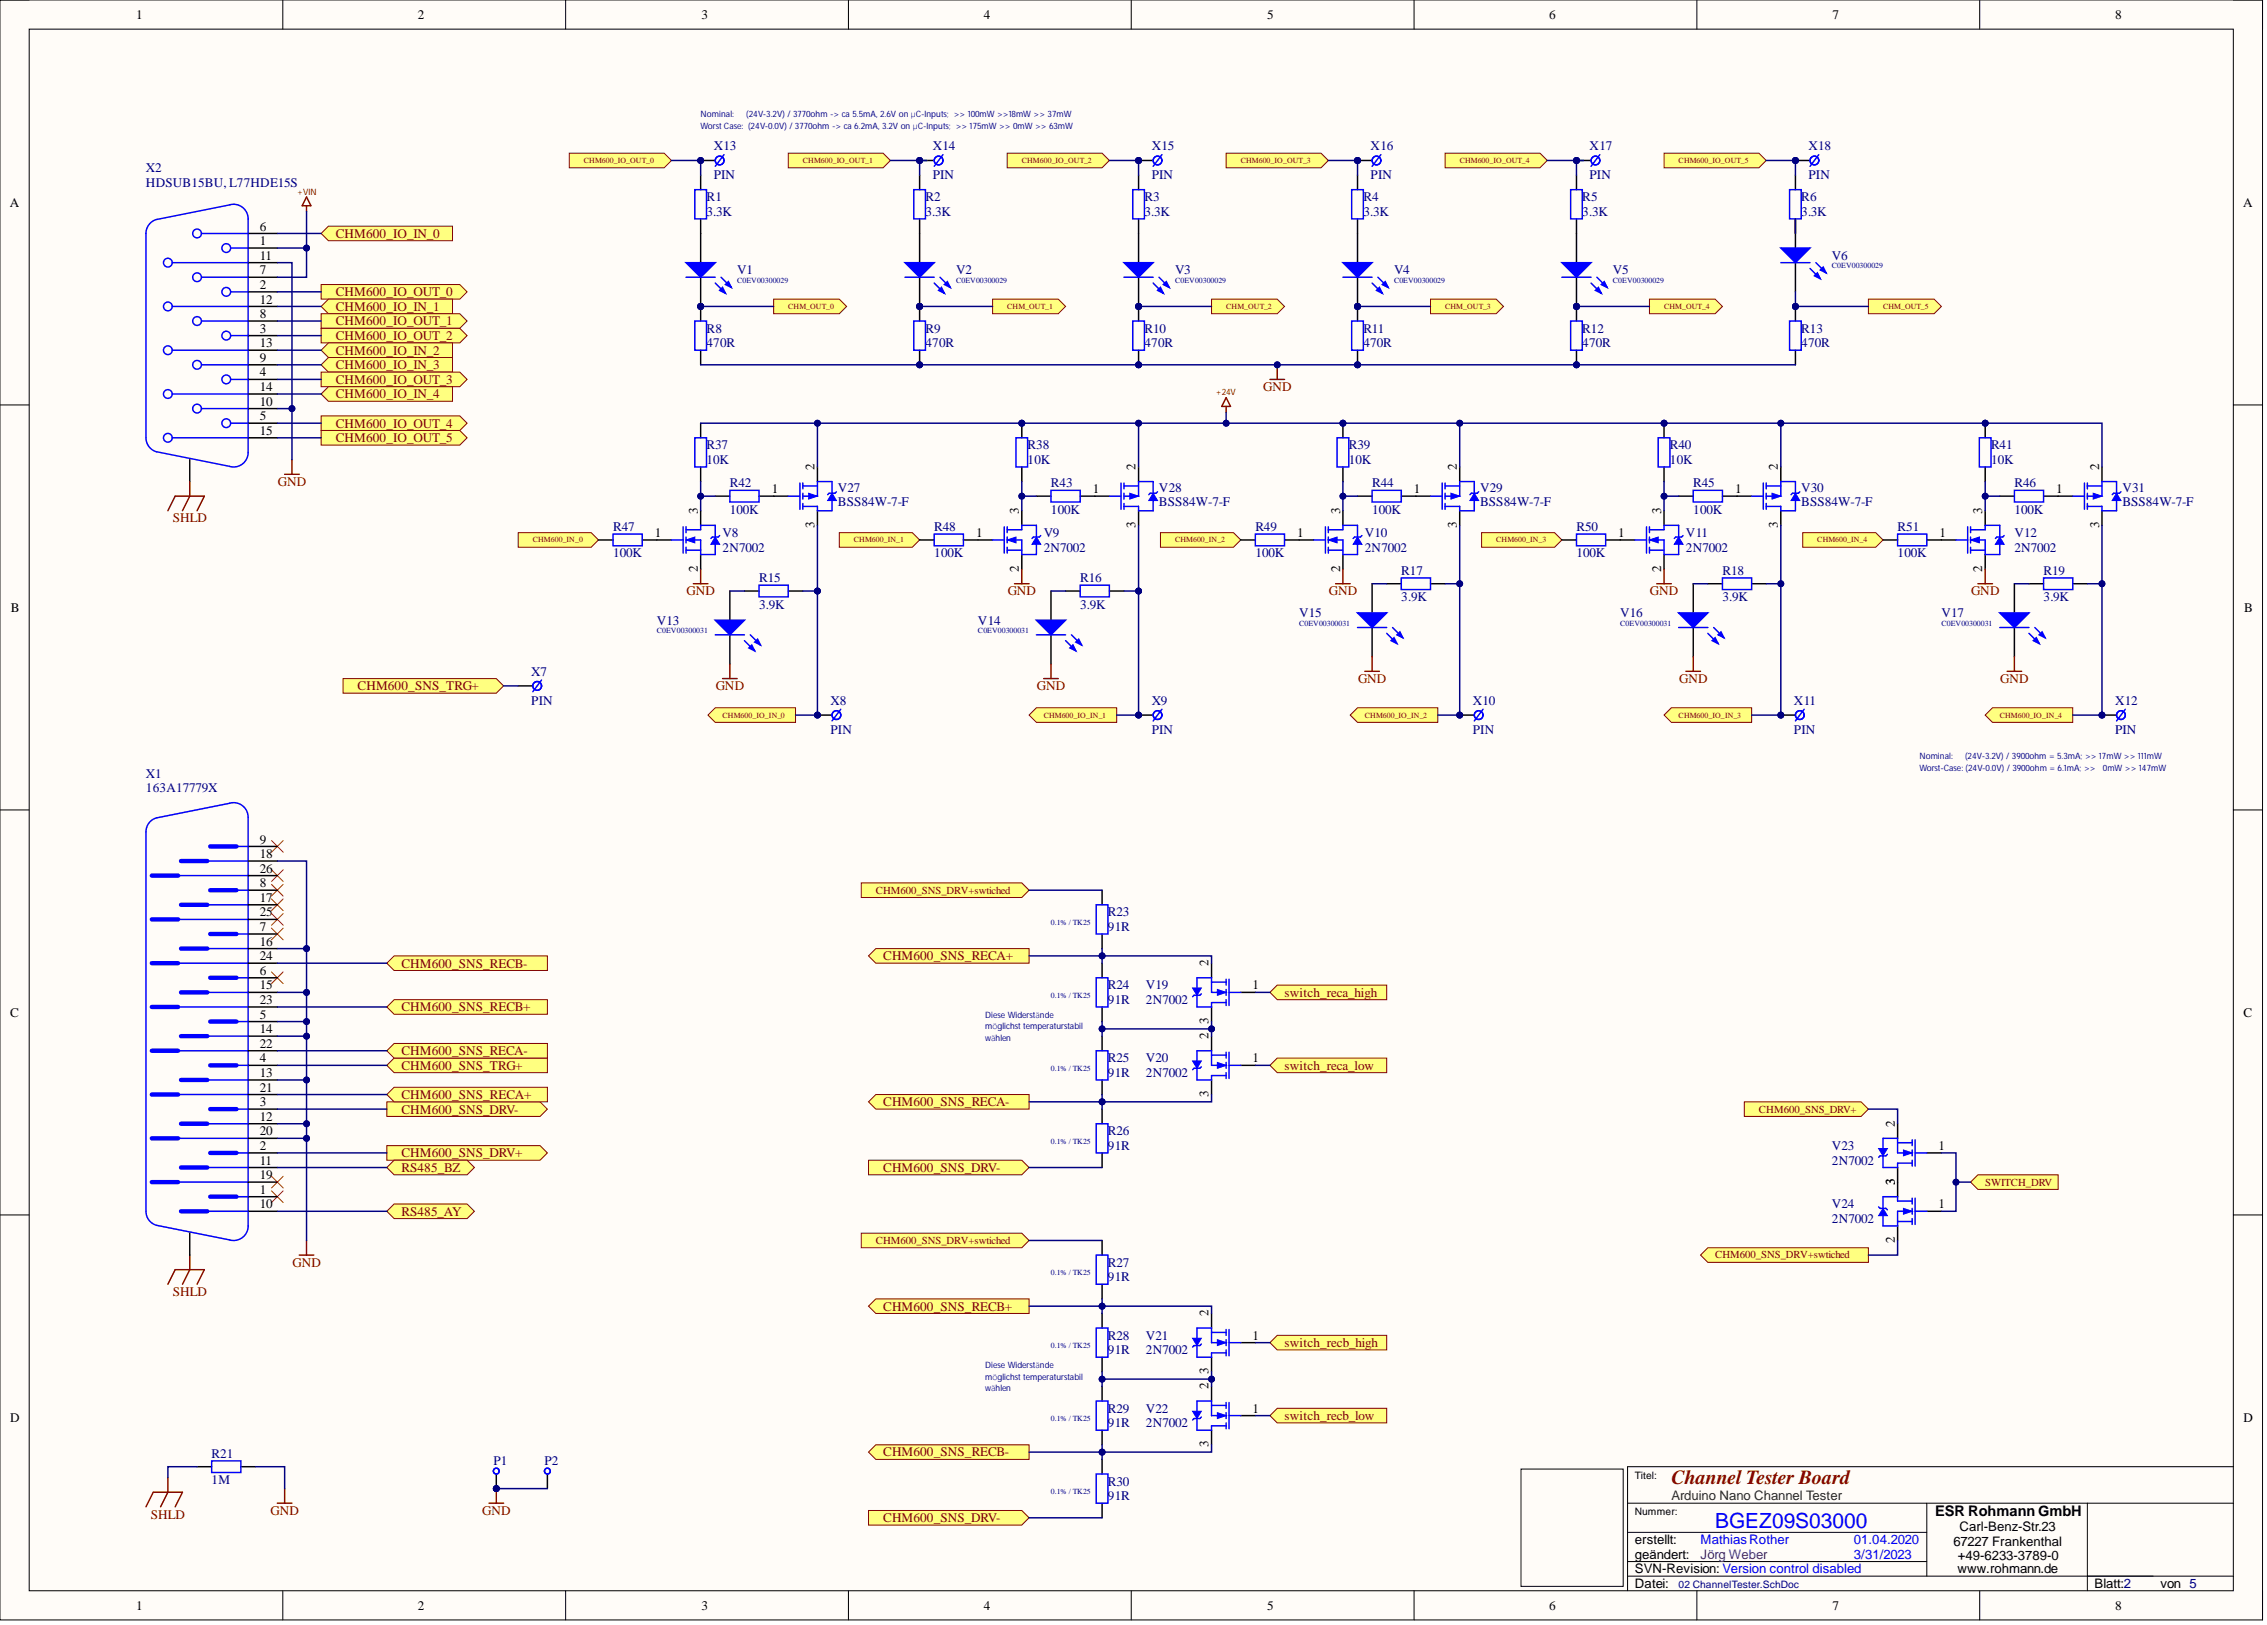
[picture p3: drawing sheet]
<svg xmlns="http://www.w3.org/2000/svg" width="393mm" height="282mm" viewBox="0 0 393 282" stroke-linecap="round" stroke-linejoin="round" font-family="sans-serif">
<defs><g id="words">
<text font-size="3.6" fill="#00f" x="297.6" y="265">BGEZ09S03000</text>
<text font-size="3.5" fill="#800000" x="290" y="257.4">Channel Tester Board</text>
<text font-size="2.5" x="335.8" y="263">ESR Rohmann GmbH</text>
<g font-size="2.3">
<text x="23.6" y="3.3">1</text>
<text x="72.5" y="3.3">2</text>
<text x="121.7" y="3.3">3</text>
<text x="170.7" y="3.3">4</text>
<text x="219.8" y="3.3">5</text>
<text x="268.8" y="3.3">6</text>
<text x="317.9" y="3.3">7</text>
<text x="367" y="3.3">8</text>
<text x="1.7" y="35.9">A</text>
<text x="389.2" y="35.9">A</text>
<text x="45.1" y="40">6</text>
<text x="45.1" y="42.5">1</text>
<text x="45.1" y="47.6">7</text>
<text x="45.1" y="45.1">11</text>
<text x="45.1" y="50.1">2</text>
<text x="45.1" y="52.6">12</text>
<text x="45.1" y="57.7">3</text>
<text x="45.1" y="55.2">8</text>
<text x="45.1" y="65.3">4</text>
<text x="45.1" y="60.2">13</text>
<text x="45.1" y="62.8">9</text>
<text x="45.1" y="67.8">14</text>
<text x="45.1" y="70.4">10</text>
<text x="45.1" y="72.9">5</text>
<text x="45.1" y="75.4">15</text>
<text x="141.3" y="81.5" transform="rotate(-90 141.3 81.5)">2</text>
<text x="197" y="81.5" transform="rotate(-90 197 81.5)">2</text>
<text x="252.8" y="81.5" transform="rotate(-90 252.8 81.5)">2</text>
<text x="308.5" y="81.5" transform="rotate(-90 308.5 81.5)">2</text>
<text x="364.2" y="81.5" transform="rotate(-90 364.2 81.5)">2</text>
<text x="121.1" y="89.1" transform="rotate(-90 121.1 89.1)">3</text>
<text x="133.9" y="85.6">1</text>
<text x="176.8" y="89.1" transform="rotate(-90 176.8 89.1)">3</text>
<text x="189.6" y="85.6">1</text>
<text x="232.5" y="89.1" transform="rotate(-90 232.5 89.1)">3</text>
<text x="245.3" y="85.6">1</text>
<text x="288.2" y="89.1" transform="rotate(-90 288.2 89.1)">3</text>
<text x="301.1" y="85.6">1</text>
<text x="343.9" y="89.1" transform="rotate(-90 343.9 89.1)">3</text>
<text x="356.8" y="85.6">1</text>
<text x="113.6" y="93.2">1</text>
<text x="141.3" y="91.5" transform="rotate(-90 141.3 91.5)">3</text>
<text x="169.4" y="93.2">1</text>
<text x="197" y="91.5" transform="rotate(-90 197 91.5)">3</text>
<text x="225.1" y="93.2">1</text>
<text x="252.8" y="91.5" transform="rotate(-90 252.8 91.5)">3</text>
<text x="280.8" y="93.2">1</text>
<text x="308.5" y="91.5" transform="rotate(-90 308.5 91.5)">3</text>
<text x="336.5" y="93.2">1</text>
<text x="364.2" y="91.5" transform="rotate(-90 364.2 91.5)">3</text>
<text x="121.1" y="99.2" transform="rotate(-90 121.1 99.2)">2</text>
<text x="176.8" y="99.2" transform="rotate(-90 176.8 99.2)">2</text>
<text x="232.5" y="99.2" transform="rotate(-90 232.5 99.2)">2</text>
<text x="288.2" y="99.2" transform="rotate(-90 288.2 99.2)">2</text>
<text x="343.9" y="99.2" transform="rotate(-90 343.9 99.2)">2</text>
<text x="1.9" y="106.1">B</text>
<text x="389.4" y="106.1">B</text>
<text x="45.1" y="146.3">9</text>
<text x="45.1" y="148.8">18</text>
<text x="45.1" y="153.9">8</text>
<text x="45.1" y="151.4">26</text>
<text x="45.1" y="161.5">7</text>
<text x="45.1" y="156.4">17</text>
<text x="45.1" y="159">25</text>
<text x="45.1" y="164">16</text>
<text x="45.1" y="166.6">24</text>
<text x="209.7" y="167.6" transform="rotate(-90 209.7 167.6)">2</text>
<text x="45.1" y="169.1">6</text>
<text x="45.1" y="171.6">15</text>
<text x="217.3" y="171.6">1</text>
<text x="1.8" y="176.4">C</text>
<text x="45.1" y="176.7">5</text>
<text x="45.1" y="179.2">14</text>
<text x="45.1" y="174.2">23</text>
<text x="209.7" y="177.6" transform="rotate(-90 209.7 177.6)">3</text>
<text x="389.3" y="176.4">C</text>
<text x="45.1" y="184.3">4</text>
<text x="45.1" y="181.8">22</text>
<text x="209.7" y="180.2" transform="rotate(-90 209.7 180.2)">2</text>
<text x="217.3" y="184.3">1</text>
<text x="45.1" y="191.9">3</text>
<text x="45.1" y="186.8">13</text>
<text x="45.1" y="189.4">21</text>
<text x="209.7" y="190.3" transform="rotate(-90 209.7 190.3)">3</text>
<text x="45.1" y="194.4">12</text>
<text x="45.1" y="196.9">20</text>
<text x="328.7" y="195.4" transform="rotate(-90 328.7 195.4)">2</text>
<text x="45.1" y="199.5">2</text>
<text x="45.1" y="202">11</text>
<text x="336.3" y="199.5">1</text>
<text x="45.1" y="207.1">1</text>
<text x="45.1" y="209.6">10</text>
<text x="45.1" y="204.5">19</text>
<text x="328.7" y="205.6" transform="rotate(-90 328.7 205.6)">3</text>
<text x="336.3" y="209.6">1</text>
<text x="328.7" y="215.7" transform="rotate(-90 328.7 215.7)">2</text>
<text x="209.7" y="228.3" transform="rotate(-90 209.7 228.3)">2</text>
<text x="217.3" y="232.4">1</text>
<text x="209.7" y="238.4" transform="rotate(-90 209.7 238.4)">3</text>
<text x="209.7" y="241" transform="rotate(-90 209.7 241)">2</text>
<text x="217.3" y="245">1</text>
<text x="1.8" y="246.6">D</text>
<text x="209.7" y="251" transform="rotate(-90 209.7 251)">3</text>
<text x="389.3" y="246.6">D</text>
<text x="283.7" y="267.8">erstellt:</text>
<text x="339" y="268.1">67227 Frankenthal</text>
<text x="340" y="265.6">Carl-Benz-Str.23</text>
<text x="283.7" y="275.4">Datei:</text>
<text x="283.7" y="270.4">geändert:</text>
<text x="283.7" y="272.9">SVN-Revision: Version control disabled</text>
<text x="339.6" y="272.9">www.rohmann.de</text>
<text x="339.7" y="270.6">+49-6233-3789-0</text>
<text x="363.4" y="275.4">Blatt:2</text>
<text x="374.8" y="275.4">von 5</text>
<text x="23.6" y="279.2">1</text>
<text x="72.5" y="279.2">2</text>
<text x="121.7" y="279.2">3</text>
<text x="170.7" y="279.2">4</text>
<text x="219.8" y="279.2">5</text>
<text x="268.8" y="279.2">6</text>
<text x="317.9" y="279.2">7</text>
<text x="367" y="279.2">8</text>
</g>
<g font-size="2.3" fill="#000080">
<text x="25.3" y="29.9">X2</text>
<text x="123.8" y="26.1">X13</text>
<text x="161.8" y="26.1">X14</text>
<text x="199.8" y="26.1">X15</text>
<text x="237.8" y="26.1">X16</text>
<text x="275.8" y="26.1">X17</text>
<text x="313.8" y="26.1">X18</text>
<text x="25.3" y="32.4">HDSUB15BU, L77HDE15S</text>
<text x="122.6" y="34.9">R1</text>
<text x="123.8" y="31.1">PIN</text>
<text x="160.6" y="34.9">R2</text>
<text x="161.8" y="31.1">PIN</text>
<text x="198.6" y="34.9">R3</text>
<text x="199.8" y="31.1">PIN</text>
<text x="236.6" y="34.9">R4</text>
<text x="237.8" y="31.1">PIN</text>
<text x="274.5" y="34.9">R5</text>
<text x="275.8" y="31.1">PIN</text>
<text x="312.5" y="34.9">R6</text>
<text x="313.8" y="31.1">PIN</text>
<text x="122.6" y="37.5">3.3K</text>
<text x="160.6" y="37.5">3.3K</text>
<text x="198.6" y="37.5">3.3K</text>
<text x="236.6" y="37.5">3.3K</text>
<text x="274.5" y="37.5">3.3K</text>
<text x="312.5" y="37.5">3.3K</text>
<text x="127.9" y="47.6">V1</text>
<text x="165.9" y="47.6">V2</text>
<text x="203.9" y="47.6">V3</text>
<text x="241.9" y="47.6">V4</text>
<text x="279.9" y="47.6">V5</text>
<text x="317.9" y="45.1">V6</text>
<text x="122.6" y="57.7">R8</text>
<text x="160.6" y="57.7">R9</text>
<text x="198.6" y="57.7">R10</text>
<text x="236.6" y="57.7">R11</text>
<text x="274.5" y="57.7">R12</text>
<text x="312.5" y="57.7">R13</text>
<text x="122.6" y="60.2">470R</text>
<text x="160.6" y="60.2">470R</text>
<text x="198.6" y="60.2">470R</text>
<text x="236.6" y="60.2">470R</text>
<text x="274.5" y="60.2">470R</text>
<text x="312.5" y="60.2">470R</text>
<text x="122.6" y="78">R37</text>
<text x="178.3" y="78">R38</text>
<text x="234" y="78">R39</text>
<text x="289.7" y="78">R40</text>
<text x="345.5" y="78">R41</text>
<text x="122.6" y="80.5">10K</text>
<text x="178.3" y="80.5">10K</text>
<text x="234" y="80.5">10K</text>
<text x="289.7" y="80.5">10K</text>
<text x="345.5" y="80.5">10K</text>
<text x="126.6" y="89.1">100K</text>
<text x="126.6" y="84.5">R42</text>
<text x="145.4" y="87.8">BSS84W-7-F</text>
<text x="145.4" y="85.3">V27</text>
<text x="182.4" y="89.1">100K</text>
<text x="182.4" y="84.5">R43</text>
<text x="201.1" y="87.8">BSS84W-7-F</text>
<text x="201.1" y="85.3">V28</text>
<text x="238.1" y="89.1">100K</text>
<text x="238.1" y="84.5">R44</text>
<text x="256.8" y="87.8">BSS84W-7-F</text>
<text x="256.8" y="85.3">V29</text>
<text x="293.8" y="89.1">100K</text>
<text x="293.8" y="84.5">R45</text>
<text x="312.5" y="87.8">BSS84W-7-F</text>
<text x="312.5" y="85.3">V30</text>
<text x="349.5" y="89.1">100K</text>
<text x="349.5" y="84.5">R46</text>
<text x="368.3" y="87.8">BSS84W-7-F</text>
<text x="368.3" y="85.3">V31</text>
<text x="106.4" y="92.1">R47</text>
<text x="125.4" y="95.7">2N7002</text>
<text x="125.4" y="93.2">V8</text>
<text x="162.1" y="92.1">R48</text>
<text x="181.1" y="95.7">2N7002</text>
<text x="181.1" y="93.2">V9</text>
<text x="217.8" y="92.1">R49</text>
<text x="236.8" y="95.7">2N7002</text>
<text x="236.8" y="93.2">V10</text>
<text x="273.5" y="92.1">R50</text>
<text x="292.5" y="95.7">2N7002</text>
<text x="292.5" y="93.2">V11</text>
<text x="329.3" y="92.1">R51</text>
<text x="349.5" y="95.7">2N7002</text>
<text x="349.5" y="93.2">V12</text>
<text x="106.4" y="96.7">100K</text>
<text x="131.7" y="101">R15</text>
<text x="162.1" y="96.7">100K</text>
<text x="187.4" y="101">R16</text>
<text x="217.8" y="96.7">100K</text>
<text x="243.1" y="99.7">R17</text>
<text x="273.5" y="96.7">100K</text>
<text x="298.9" y="99.7">R18</text>
<text x="329.3" y="96.7">100K</text>
<text x="354.6" y="99.7">R19</text>
<text x="131.7" y="105.6">3.9K</text>
<text x="187.4" y="105.6">3.9K</text>
<text x="225.4" y="107.1">V15</text>
<text x="243.1" y="104.3">3.9K</text>
<text x="281.1" y="107.1">V16</text>
<text x="298.9" y="104.3">3.9K</text>
<text x="336.9" y="107.1">V17</text>
<text x="354.6" y="104.3">3.9K</text>
<text x="114" y="108.3">V13</text>
<text x="169.7" y="108.3">V14</text>
<text x="92.2" y="117.2">X7</text>
<text x="92.2" y="122.3">PIN</text>
<text x="144.1" y="122.3">X8</text>
<text x="199.8" y="122.3">X9</text>
<text x="255.6" y="122.3">X10</text>
<text x="311.3" y="122.3">X11</text>
<text x="367" y="122.3">X12</text>
<text x="144.1" y="127.3">PIN</text>
<text x="199.8" y="127.3">PIN</text>
<text x="255.6" y="127.3">PIN</text>
<text x="311.3" y="127.3">PIN</text>
<text x="367" y="127.3">PIN</text>
<text x="25.3" y="137.5">163A17779X</text>
<text x="25.3" y="134.9">X1</text>
<text x="192.2" y="161.5">91R</text>
<text x="192.2" y="159">R23</text>
<text x="192.2" y="171.6">R24</text>
<text x="198.8" y="171.6">V19</text>
<text x="192.2" y="174.2">91R</text>
<text x="198.8" y="174.2">2N7002</text>
<text x="192.2" y="184.3">R25</text>
<text x="198.8" y="184.3">V20</text>
<text x="192.2" y="186.8">91R</text>
<text x="198.8" y="186.8">2N7002</text>
<text x="192.2" y="196.9">R26</text>
<text x="192.2" y="199.5">91R</text>
<text x="317.9" y="202">2N7002</text>
<text x="317.9" y="199.5">V23</text>
<text x="317.9" y="209.6">V24</text>
<text x="317.9" y="212.1">2N7002</text>
<text x="192.2" y="219.7">R27</text>
<text x="192.2" y="222.3">91R</text>
<text x="192.2" y="232.4">R28</text>
<text x="198.8" y="232.4">V21</text>
<text x="192.2" y="234.9">91R</text>
<text x="198.8" y="234.9">2N7002</text>
<text x="192.2" y="245">R29</text>
<text x="198.8" y="245">V22</text>
<text x="192.2" y="247.6">91R</text>
<text x="198.8" y="247.6">2N7002</text>
<text x="36.7" y="257.4">1M</text>
<text x="36.7" y="252.9">R21</text>
<text x="85.6" y="254.2">P1</text>
<text x="94.5" y="254.2">P2</text>
<text x="192.2" y="257.7">R30</text>
<text x="192.2" y="260.2">91R</text>
</g>
<g font-size="2.3" fill="#800000">
<text x="58.3" y="41.3">CHM600_IO_IN_0</text>
<text x="58.3" y="51.4">CHM600_IO_OUT_0</text>
<text x="58.3" y="53.9">CHM600_IO_IN_1</text>
<text x="58.3" y="56.4">CHM600_IO_OUT_1</text>
<text x="58.3" y="59">CHM600_IO_OUT_2</text>
<text x="58.3" y="61.5">CHM600_IO_IN_2</text>
<text x="58.3" y="64">CHM600_IO_IN_3</text>
<text x="58.3" y="66.6">CHM600_IO_OUT_3</text>
<text x="58.3" y="69.1">CHM600_IO_IN_4</text>
<text x="219.2" y="67.8">GND</text>
<text x="58.3" y="74.2">CHM600_IO_OUT_4</text>
<text x="58.3" y="76.7">CHM600_IO_OUT_5</text>
<text x="48.2" y="84.3">GND</text>
<text x="30" y="90.6">SHLD</text>
<text x="119.1" y="103.3">GND</text>
<text x="174.8" y="103.3">GND</text>
<text x="230.6" y="103.3">GND</text>
<text x="286.3" y="103.3">GND</text>
<text x="342" y="103.3">GND</text>
<text x="62.1" y="119.7">CHM600_SNS_TRG+</text>
<text x="124.2" y="119.7">GND</text>
<text x="179.9" y="119.7">GND</text>
<text x="235.6" y="118.5">GND</text>
<text x="291.3" y="118.5">GND</text>
<text x="347.1" y="118.5">GND</text>
<text x="69.6" y="167.8">CHM600_SNS_RECB-</text>
<text x="153.2" y="166.6">CHM600_SNS_RECA+</text>
<text x="222.9" y="172.9">switch_reca_high</text>
<text x="69.6" y="175.4">CHM600_SNS_RECB+</text>
<text x="69.6" y="185.6">CHM600_SNS_TRG+</text>
<text x="69.6" y="183">CHM600_SNS_RECA-</text>
<text x="222.9" y="185.6">switch_reca_low</text>
<text x="69.6" y="190.6">CHM600_SNS_RECA+</text>
<text x="153.2" y="191.9">CHM600_SNS_RECA-</text>
<text x="69.6" y="193.1">CHM600_SNS_DRV-</text>
<text x="69.6" y="200.7">CHM600_SNS_DRV+</text>
<text x="69.6" y="203.3">RS485_BZ</text>
<text x="153.2" y="203.3">CHM600_SNS_DRV-</text>
<text x="69.6" y="210.9">RS485_AY</text>
<text x="50.7" y="219.7">GND</text>
<text x="30" y="224.8">SHLD</text>
<text x="153.2" y="227.3">CHM600_SNS_RECB+</text>
<text x="222.9" y="233.7">switch_recb_high</text>
<text x="222.9" y="246.3">switch_recb_low</text>
<text x="153.2" y="252.6">CHM600_SNS_RECB-</text>
<text x="26.2" y="263.4">SHLD</text>
<text x="46.9" y="262.8">GND</text>
<text x="83.7" y="262.8">GND</text>
<text x="153.2" y="264">CHM600_SNS_DRV-</text>
</g>
<text font-size="2.3" fill="#008000" x="290" y="260.2">Arduino Nano Channel Tester</text>
<g font-size="2.3" fill="#00f">
<text x="295.1" y="267.8">MathiasRother</text>
<text x="321.7" y="267.8">01.04.2020</text>
<text x="321.7" y="270.4">3/31/2023</text>
</g>
<text font-size="2.3" fill="#800080" x="295.1" y="270.4">Jörg Weber</text>
<g font-size="1.9" fill="#800000">
<text x="152" y="155">CHM600_SNS_DRV+swtiched</text>
<text x="305.2" y="193">CHM600_SNS_DRV+</text>
<text x="344.4" y="205.6">SWITCH_DRV</text>
<text x="152" y="215.8">CHM600_SNS_DRV+swtiched</text>
<text x="297.6" y="218.3">CHM600_SNS_DRV+swtiched</text>
</g>
<g font-size="1.8">
<text x="283.7" y="256.5">Titel:</text>
<text x="283.7" y="262.9">Nummer:</text>
</g>
<text font-size="1.8" fill="#000080" x="291.3" y="275.5">02 ChannelTester.SchDoc</text>
<g font-size="1.5" fill="#000080">
<text x="121.6" y="20.3">Nominal:</text>
<text x="121.6" y="22.4">WorstCase: (24V-0.0V) /3770ohm -&gt; ca 6.2mA, 3.2V on µC-Inputs; &gt;&gt; 175mW &gt;&gt; 0mW &gt;&gt; 63mW</text>
<text x="129.5" y="20.3">(24V-3.2V) /3770ohm -&gt; ca 5.5mA, 2.6V on µC-Inputs; &gt;&gt; 100mW &gt;&gt;18mW &gt;&gt; 37mW</text>
<text x="333.1" y="131.7">Nominal:</text>
<text x="341" y="131.7">(24V-3.2V) /3900ohm = 5.3mA; &gt;&gt; 17mW &gt;&gt; 111mW</text>
<text x="333.1" y="133.7">Worst-Case: (24V-0.0V) /3900ohm = 6.1mA; &gt;&gt;</text>
<text x="364.9" y="133.7">0mW &gt;&gt; 147mW</text>
<text x="171" y="176.5">Diese Widerstände</text>
<text x="171" y="178.5">möglichsttemperaturstabil</text>
<text x="171" y="180.6">wählen</text>
<text x="171" y="237.3">Diese Widerstände</text>
<text x="171" y="239.3">möglichsttemperaturstabil</text>
<text x="171" y="241.3">wählen</text>
</g>
<g font-size="1.5" fill="#800000">
<text x="51.6" y="33.7">+VIN</text>
<text x="211" y="68.6">+24V</text>
</g>
<g font-size="1.4" fill="#800000">
<text x="101.3" y="28.3">CHM600_IO_OUT_0</text>
<text x="139.3" y="28.3">CHM600_IO_OUT_1</text>
<text x="177.3" y="28.3">CHM600_IO_OUT_2</text>
<text x="215.3" y="28.3">CHM600_IO_OUT_3</text>
<text x="253.3" y="28.3">CHM600_IO_OUT_4</text>
<text x="291.3" y="28.3">CHM600_IO_OUT_5</text>
<text x="136.8" y="53.6">CHM_OUT_0</text>
<text x="174.8" y="53.6">CHM_OUT_1</text>
<text x="212.7" y="53.6">CHM_OUT_2</text>
<text x="250.7" y="53.6">CHM_OUT_3</text>
<text x="288.7" y="53.6">CHM_OUT_4</text>
<text x="326.7" y="53.6">CHM_OUT_5</text>
<text x="92.4" y="94.1">CHM600_IN_0</text>
<text x="148.2" y="94.1">CHM600_IN_1</text>
<text x="203.9" y="94.1">CHM600_IN_2</text>
<text x="259.6" y="94.1">CHM600_IN_3</text>
<text x="315.3" y="94.1">CHM600_IN_4</text>
<text x="125.4" y="124.5">CHM600_IO_IN_0</text>
<text x="181.1" y="124.5">CHM600_IO_IN_1</text>
<text x="236.8" y="124.5">CHM600_IO_IN_2</text>
<text x="291.3" y="124.5">CHM600_IO_IN_3</text>
<text x="347" y="124.5">CHM600_IO_IN_4</text>
</g>
<g font-size="1.4" fill="#000080">
<text x="317.9" y="46.5">C0EV00300029</text>
<text x="127.9" y="49">C0EV00300029</text>
<text x="165.9" y="49">C0EV00300029</text>
<text x="203.9" y="49">C0EV00300029</text>
<text x="241.9" y="49">C0EV00300029</text>
<text x="279.9" y="49">C0EV00300029</text>
<text x="114" y="109.8">C0EV00300031</text>
<text x="169.7" y="109.8">C0EV00300031</text>
<text x="225.4" y="108.5">C0EV00300031</text>
<text x="281.1" y="108.5">C0EV00300031</text>
<text x="336.9" y="108.5">C0EV00300031</text>
<text x="182.4" y="160.4">0.1% / TK25</text>
<text x="182.4" y="173.1">0.1% / TK25</text>
<text x="182.4" y="185.7">0.1% / TK25</text>
<text x="182.4" y="198.4">0.1% / TK25</text>
<text x="182.4" y="221.2">0.1% / TK25</text>
<text x="182.4" y="233.8">0.1% / TK25</text>
<text x="182.4" y="246.5">0.1% / TK25</text>
<text x="182.4" y="259.1">0.1% / TK25</text>
</g>
</g></defs>
<path d="M0 0h392.6v281h-392.6z" fill-rule="evenodd" fill="#fffcf8"/>
<path d="M0 0h392.6v281h-392.6z" fill="none" stroke="#000" stroke-width=".17"/>
<path d="M5.1 5.1h382.4v270.8h-382.4z" fill-rule="evenodd" fill="#fffcf8"/>
<g fill="none" stroke="#000" stroke-width=".17">
<path d="M0 0h5.1M49.1 0v5.1M98.1 0v5.1M147.2 0v5.1M196.3 0v5.1M245.4 0v5.1M294.4 0v5.1M343.5 0v5.1M387.5 0h5.1v5.1M5.1 5.1h382.4v270.8h-382.4zM0 70.2h5.1M387.5 70.2h5.1"/>
<path d="M0 140.5h5.1M387.5 140.5h5.1M0 210.7h5.1M387.5 210.7h5.1M263.9 254.8h17.7v20.4h-17.7zM387.5 254.4h-105.1v21.5M49.1 275.9v5.1M98.1 275.9v5.1M147.2 275.9v5.1M196.3 275.9v5.1M245.4 275.9v5.1M282.4 260.7h105.1"/>
<path d="M282.4 265.8h51.9M282.4 273.4h105.1M282.4 270.9h51.9M294.4 275.9v5.1M334.3 260.7v12.7M343.5 275.9v5.1M362.2 260.7v15.2M392.6 275.9v5.1"/>
</g>
<path d="M50.7 79.7v2.6M212.7 69l.8 1.5h-1.5zM212.7 70.5v1M49.4 82.3h2.5" fill="none" stroke="#800000" stroke-width=".25"/>
<g fill="none" stroke="#00f" stroke-width=".25">
<path d="M27.2 38.1a2.53 2.53 0 0 0-1.9 2.4v35.4a2.49 2.49 0 0 0 1.9 2.5l12.7 2.5a2.53 2.53 0 0 0 3.2-2.4v-40.5a2.52 2.52 0 0 0-3.2-2.5l-12.7 2.6M29.9 45.6h13.2M29.9 53.2h13.2M35 40.5h8.1M35 48.1h8.1M35 55.7h8.1M40 43h3.1M40 50.6h3.1M40 58.2h3.1M29.9 60.7h13.2M29.9 68.3h13.2M29.9 75.9h13.2"/>
<path d="M35 63.3h8.1M35 70.9h8.1M40 65.8h3.1M40 73.4h3.1"/>
<circle cx="29.1" cy="45.6" r=".76"/>
<circle cx="29.1" cy="53.2" r=".76"/>
<circle cx="34.2" cy="48.1" r=".76"/>
<circle cx="34.2" cy="40.5" r=".76"/>
<circle cx="34.2" cy="55.7" r=".76"/>
<circle cx="39.3" cy="43" r=".76"/>
<circle cx="39.3" cy="58.2" r=".76"/>
<circle cx="39.3" cy="50.6" r=".76"/>
<circle cx="29.1" cy="60.7" r=".76"/>
<circle cx="29.1" cy="68.3" r=".76"/>
<circle cx="29.1" cy="75.9" r=".76"/>
<circle cx="34.2" cy="70.9" r=".76"/>
<circle cx="34.2" cy="63.3" r=".76"/>
<circle cx="39.3" cy="73.4" r=".76"/>
<circle cx="39.3" cy="65.8" r=".76"/>
</g>
<g fill="none" stroke="#000" stroke-width=".25">
<path d="M43.1 58.2h5M43.1 50.6h5M43.1 43h5M43.1 53.2h5M43.1 55.7h5M43.1 48.1h5M43.1 40.5h5M43.1 45.6h5M32.9 79.7v3.8M43.1 73.4h5M43.1 65.8h5M43.1 75.9h5"/>
<path d="M43.1 68.3h5M43.1 60.7h5M43.1 63.3h5M43.1 70.9h5"/>
</g>
<path d="M55.7 40.5l1.3-1.3h21.5v2.6h-21.5z" fill-rule="evenodd" fill="#ffff80"/>
<path d="M55.7 40.5l1.3-1.3h21.5v2.6h-21.5z" fill="none" stroke="#800000" stroke-width=".17"/>
<path d="M29.1 88.6l1.3-2.5h5.1l-1.3 2.5M32.9 83.5v2.6l-1.2 2.5M29.1 256.3v2.5l-1.2 2.6M49.4 258.2v2.5M25.3 261.4l1.3-2.6h5.1l-1.3 2.6M48.1 260.7h2.6" fill="none" stroke="#800000" stroke-width=".25"/>
<path d="M34.2 254.4h2.5M41.8 254.4h2.5" fill="none" stroke="#000" stroke-width=".25"/>
<path d="M36.7 253.4h5.1v2h-5.1z" fill="none" stroke="#00f" stroke-width=".25"/>
<path d="M55.7 49.4h24.1l1.2 1.2-1.2 1.3h-24.1z" fill-rule="evenodd" fill="#ffff80"/>
<path d="M55.7 49.4h24.1l1.2 1.2-1.2 1.3h-24.1z" fill="none" stroke="#800000" stroke-width=".17"/>
<path d="M55.7 53.2l1.3-1.3h21.5v2.5h-21.5z" fill-rule="evenodd" fill="#ffff80"/>
<path d="M55.7 53.2l1.3-1.3h21.5v2.5h-21.5z" fill="none" stroke="#800000" stroke-width=".17"/>
<path d="M55.7 54.4h24.1l1.2 1.3-1.2 1.3h-24.1z" fill-rule="evenodd" fill="#ffff80"/>
<path d="M55.7 54.4h24.1l1.2 1.3-1.2 1.3h-24.1z" fill="none" stroke="#800000" stroke-width=".17"/>
<path d="M55.7 57h24.1l1.2 1.2-1.2 1.3h-24.1z" fill-rule="evenodd" fill="#ffff80"/>
<path d="M55.7 57h24.1l1.2 1.2-1.2 1.3h-24.1z" fill="none" stroke="#800000" stroke-width=".17"/>
<path d="M55.7 60.7l1.3-1.2h21.5v2.5h-21.5z" fill-rule="evenodd" fill="#ffff80"/>
<path d="M55.7 60.7l1.3-1.2h21.5v2.5h-21.5z" fill="none" stroke="#800000" stroke-width=".17"/>
<path d="M55.7 63.3l1.3-1.3h21.5v2.5h-21.5z" fill-rule="evenodd" fill="#ffff80"/>
<path d="M55.7 63.3l1.3-1.3h21.5v2.5h-21.5z" fill="none" stroke="#800000" stroke-width=".17"/>
<path d="M55.7 64.5h24.1l1.2 1.3-1.2 1.3h-24.1z" fill-rule="evenodd" fill="#ffff80"/>
<path d="M55.7 64.5h24.1l1.2 1.3-1.2 1.3h-24.1z" fill="none" stroke="#800000" stroke-width=".17"/>
<path d="M55.7 68.3l1.3-1.2h21.5v2.5h-21.5z" fill-rule="evenodd" fill="#ffff80"/>
<path d="M55.7 68.3l1.3-1.2h21.5v2.5h-21.5z" fill="none" stroke="#800000" stroke-width=".17"/>
<path d="M55.7 72.1h24.1l1.2 1.3-1.2 1.3h-24.1z" fill-rule="evenodd" fill="#ffff80"/>
<path d="M55.7 72.1h24.1l1.2 1.3-1.2 1.3h-24.1z" fill="none" stroke="#800000" stroke-width=".17"/>
<path d="M55.7 74.7h24.1l1.2 1.2-1.2 1.3h-24.1z" fill-rule="evenodd" fill="#ffff80"/>
<path d="M55.7 74.7h24.1l1.2 1.2-1.2 1.3h-24.1z" fill="none" stroke="#800000" stroke-width=".17"/>
<path d="M32.9 217.7v2.5l-1.2 2.6M29.1 222.8l1.3-2.6h5.1l-1.3 2.6" fill="none" stroke="#800000" stroke-width=".25"/>
<g fill="none" stroke="#f00" stroke-width=".17">
<path d="M47.1 150.9l2 2M47.1 145.8l2 2M47.1 153.4l2 2M47.1 155.9l2 2.1M47.1 158.5l2 2M49.1 150.9l-2 2M49.1 145.8l-2 2M49.1 153.4l-2 2M49.1 155.9l-2 2.1M49.1 158.5l-2 2M47.1 161l2 2M47.1 168.6l2 2"/>
<path d="M49.1 161l-2 2M49.1 168.6l-2 2M47.1 206.6l2 2M47.1 204l2 2.1M49.1 206.6l-2 2M49.1 204l-2 2.1"/>
</g>
<path d="M67.1 198.7h26.6l1.3 1.3-1.3 1.2h-26.6z" fill-rule="evenodd" fill="#ffff80"/>
<path d="M67.1 198.7h26.6l1.3 1.3-1.3 1.2h-26.6z" fill="none" stroke="#800000" stroke-width=".17"/>
<path d="M67.1 191.1h26.6l1.3 1.3-1.3 1.3h-26.6z" fill-rule="evenodd" fill="#ffff80"/>
<path d="M67.1 191.1h26.6l1.3 1.3-1.3 1.3h-26.6z" fill="none" stroke="#800000" stroke-width=".17"/>
<path d="M67.1 189.9l1.3-1.3h26.6v2.5h-26.6z" fill-rule="evenodd" fill="#ffff80"/>
<path d="M67.1 189.9l1.3-1.3h26.6v2.5h-26.6z" fill="none" stroke="#800000" stroke-width=".17"/>
<path d="M67.1 184.8l1.3-1.3h26.6v2.6h-26.6z" fill-rule="evenodd" fill="#ffff80"/>
<path d="M67.1 184.8l1.3-1.3h26.6v2.6h-26.6z" fill="none" stroke="#800000" stroke-width=".17"/>
<path d="M67.1 182.3l1.3-1.3h26.6v2.5h-26.6z" fill-rule="evenodd" fill="#ffff80"/>
<path d="M67.1 182.3l1.3-1.3h26.6v2.5h-26.6z" fill="none" stroke="#800000" stroke-width=".17"/>
<path d="M67.1 174.7l1.3-1.3h26.6v2.5h-26.6z" fill-rule="evenodd" fill="#ffff80"/>
<path d="M67.1 174.7l1.3-1.3h26.6v2.5h-26.6z" fill="none" stroke="#800000" stroke-width=".17"/>
<path d="M67.1 167.1l1.3-1.3h26.6v2.5h-26.6z" fill-rule="evenodd" fill="#ffff80"/>
<path d="M67.1 167.1l1.3-1.3h26.6v2.5h-26.6z" fill="none" stroke="#800000" stroke-width=".17"/>
<path d="M51.9 217.7h2.6M53.2 215.2v2.5" fill="none" stroke="#800000" stroke-width=".25"/>
<path d="M329.3 194.9v2.6M334.3 200h2.6M329.3 202.5v2.5" fill="none" stroke="#000" stroke-width=".25"/>
<path d="M329.3 197.5v2.5h2.5M329.3 198.2h2.5M331.8 197.7v1M331.8 199.5v1M332.3 200h2M332.3 197.7v4.6M329.3 201.8h2.5M331.8 201.2v1.1" fill="none" stroke="#00f" stroke-width=".25"/>
<path d="M330.3 199.5l1.5 .5-1.5 .5z" fill="#00f"/>
<path d="M330.3 199.5l1.5 .5-1.5 .5z" fill="none" stroke="#00f" stroke-width=".17"/>
<path d="M329.3 197.5h-2.6v1.7M326.7 200.5v2h2.6v-.7" fill="none" stroke="#00f" stroke-width=".25"/>
<path d="M326 199.2h1.5l-.8 1.3z" fill="#00f"/>
<path d="M326 199.2h1.5l-.8 1.3z" fill="none" stroke="#00f" stroke-width=".17"/>
<path d="M327.5 200.2l-.3 .3h-1l-.2 .2M329.3 208.3h2.5M329.3 211.9h2.5M331.8 210.1h-2.5v2.5M331.8 207.8v1M331.8 209.6v1M331.8 211.4v1M332.3 210.1h2M332.3 207.8v4.6" fill="none" stroke="#00f" stroke-width=".25"/>
<path d="M329.3 205v2.6M329.3 212.6v2.6M334.3 210.1h2.6" fill="none" stroke="#000" stroke-width=".25"/>
<path d="M330.3 209.6l1.5 .5-1.5 .5z" fill="#00f"/>
<path d="M330.3 209.6l1.5 .5-1.5 .5z" fill="none" stroke="#00f" stroke-width=".17"/>
<path d="M326.7 210.9v1.7h2.6M329.3 208.3v-.7h-2.6v2" fill="none" stroke="#00f" stroke-width=".25"/>
<path d="M326.7 209.6l.8 1.3h-1.5z" fill="#00f"/>
<path d="M326.7 209.6l.8 1.3h-1.5z" fill="none" stroke="#00f" stroke-width=".17"/>
<path d="M326 209.4l.2 .2h1l.3 .3" fill="none" stroke="#00f" stroke-width=".25"/>
<path d="M341.9 205l1.3-1.2h13.9v2.5h-13.9z" fill-rule="evenodd" fill="#ffff80"/>
<path d="M341.9 205l1.3-1.2h13.9v2.5h-13.9z" fill="none" stroke="#800000" stroke-width=".17"/>
<path d="M302.7 191.1h20.2l1.3 1.3-1.3 1.3h-20.2z" fill-rule="evenodd" fill="#ffff80"/>
<path d="M302.7 191.1h20.2l1.3 1.3-1.3 1.3h-20.2z" fill="none" stroke="#800000" stroke-width=".17"/>
<path d="M295.1 217.7l1.2-1.3h27.9v2.6h-27.9z" fill-rule="evenodd" fill="#ffff80"/>
<path d="M295.1 217.7l1.2-1.3h27.9v2.6h-27.9z" fill="none" stroke="#800000" stroke-width=".17"/>
<path d="M210.2 167.1v2.5M210.2 174.7v2.5M215.3 172.1h2.5" fill="none" stroke="#000" stroke-width=".25"/>
<path d="M210.2 173.9h2.5M210.2 169.6v2.5h2.5M210.2 170.4h2.5M212.7 169.9v1M212.7 171.6v1M212.7 173.4v1M213.3 172.1h2M213.3 169.9v4.5" fill="none" stroke="#00f" stroke-width=".25"/>
<path d="M211.2 171.6l1.5 .5-1.5 .5z" fill="#00f"/>
<path d="M211.2 171.6l1.5 .5-1.5 .5z" fill="none" stroke="#00f" stroke-width=".17"/>
<path d="M207.7 172.6v2.1h2.5v-.8M210.2 169.6h-2.5v1.8" fill="none" stroke="#00f" stroke-width=".25"/>
<path d="M206.9 171.4h1.5l-.7 1.2z" fill="#00f"/>
<path d="M206.9 171.4h1.5l-.7 1.2z" fill="none" stroke="#00f" stroke-width=".17"/>
<path d="M116.5 93.7h2M118.5 91.4v4.5M119 91.9h2.6M119 93.7h2.6v2.5M119 95.4h2.6M119 91.4v1M119 93.2v1M119 94.9v1M208.4 172.4l-.2 .2h-1l-.3 .3" fill="none" stroke="#00f" stroke-width=".25"/>
<path d="M114 93.7h2.5M121.6 88.6v2.5M121.6 96.2v2.5" fill="none" stroke="#000" stroke-width=".25"/>
<path d="M119 93.7l1.6-.5v1z" fill="#00f"/>
<path d="M119 93.7l1.6-.5v1z" fill="none" stroke="#00f" stroke-width=".17"/>
<path d="M121.6 91.9v-.8h2.5v2.1M124.1 94.4v1.8h-2.5" fill="none" stroke="#00f" stroke-width=".25"/>
<path d="M124.1 93.2l.8 1.2h-1.6z" fill="#00f"/>
<path d="M124.1 93.2l.8 1.2h-1.6z" fill="none" stroke="#00f" stroke-width=".17"/>
<path d="M124.9 92.9l-.3 .3h-1l-.3 .2M210.2 186.6h2.5M210.2 182.3v2.5h2.5M210.2 183h2.5M212.7 182.5v1M212.7 184.3v1M212.7 186.1v1M213.3 184.8h2M213.3 182.5v4.6" fill="none" stroke="#00f" stroke-width=".25"/>
<path d="M210.2 179.7v2.6M210.2 187.3v2.6M215.3 184.8h2.5" fill="none" stroke="#000" stroke-width=".25"/>
<path d="M211.2 184.3l1.5 .5-1.5 .5z" fill="#00f"/>
<path d="M211.2 184.3l1.5 .5-1.5 .5z" fill="none" stroke="#00f" stroke-width=".17"/>
<path d="M207.7 185.3v2h2.5v-.7M210.2 182.3h-2.5v1.7" fill="none" stroke="#00f" stroke-width=".25"/>
<path d="M206.9 184h1.5l-.7 1.3z" fill="#00f"/>
<path d="M206.9 184h1.5l-.7 1.3z" fill="none" stroke="#00f" stroke-width=".17"/>
<path d="M208.4 185l-.2 .3h-1l-.3 .3" fill="none" stroke="#00f" stroke-width=".25"/>
<path d="M149.4 153.1h27.9l1.3 1.3-1.3 1.3h-27.9z" fill-rule="evenodd" fill="#ffff80"/>
<path d="M149.4 153.1h27.9l1.3 1.3-1.3 1.3h-27.9z" fill="none" stroke="#800000" stroke-width=".17"/>
<path d="M150.7 165.8l1.3-1.3h26.6v2.6h-26.6z" fill-rule="evenodd" fill="#ffff80"/>
<path d="M150.7 165.8l1.3-1.3h26.6v2.6h-26.6z" fill="none" stroke="#800000" stroke-width=".17"/>
<path d="M150.7 191.1l1.3-1.2h26.6v2.5h-26.6z" fill-rule="evenodd" fill="#ffff80"/>
<path d="M150.7 191.1l1.3-1.2h26.6v2.5h-26.6z" fill="none" stroke="#800000" stroke-width=".17"/>
<path d="M150.7 201.2h26.6l1.3 1.3-1.3 1.3h-26.6z" fill-rule="evenodd" fill="#ffff80"/>
<path d="M150.7 201.2h26.6l1.3 1.3-1.3 1.3h-26.6z" fill="none" stroke="#800000" stroke-width=".17"/>
<path d="M210.2 227.8v2.6M210.2 235.4v2.6M215.3 232.9h2.5" fill="none" stroke="#000" stroke-width=".25"/>
<path d="M210.2 234.7h2.5M210.2 230.4v2.5h2.5M210.2 231.1h2.5M212.7 230.6v1M212.7 232.4v1M212.7 234.2v1M213.3 232.9h2M213.3 230.6v4.6" fill="none" stroke="#00f" stroke-width=".25"/>
<path d="M211.2 232.4l1.5 .5-1.5 .5z" fill="#00f"/>
<path d="M211.2 232.4l1.5 .5-1.5 .5z" fill="none" stroke="#00f" stroke-width=".17"/>
<path d="M207.7 233.4v2h2.5v-.7M210.2 230.4h-2.5v1.7" fill="none" stroke="#00f" stroke-width=".25"/>
<path d="M206.9 232.1h1.5l-.7 1.3z" fill="#00f"/>
<path d="M206.9 232.1h1.5l-.7 1.3z" fill="none" stroke="#00f" stroke-width=".17"/>
<path d="M208.4 233.1l-.2 .3h-1l-.3 .3M210.2 247.3h2.5M210.2 243v2.6h2.5M210.2 243.8h2.5M212.7 243.3v1M212.7 245v1.1M212.7 246.8v1M213.3 245.6h2M213.3 243.3v4.5" fill="none" stroke="#00f" stroke-width=".25"/>
<path d="M210.2 240.5v2.5M210.2 248.1v2.5M215.3 245.6h2.5" fill="none" stroke="#000" stroke-width=".25"/>
<path d="M211.2 245l1.5 .6-1.5 .5z" fill="#00f"/>
<path d="M211.2 245l1.5 .6-1.5 .5z" fill="none" stroke="#00f" stroke-width=".17"/>
<path d="M207.7 246.1v2h2.5v-.8M210.2 243h-2.5v1.8" fill="none" stroke="#00f" stroke-width=".25"/>
<path d="M206.9 244.8h1.5l-.7 1.3z" fill="#00f"/>
<path d="M206.9 244.8h1.5l-.7 1.3z" fill="none" stroke="#00f" stroke-width=".17"/>
<path d="M208.4 245.8l-.2 .3h-1l-.3 .2" fill="none" stroke="#00f" stroke-width=".25"/>
<path d="M149.4 213.9h27.9l1.3 1.3-1.3 1.2h-27.9z" fill-rule="evenodd" fill="#ffff80"/>
<path d="M149.4 213.9h27.9l1.3 1.3-1.3 1.2h-27.9z" fill="none" stroke="#800000" stroke-width=".17"/>
<path d="M150.7 262h26.6l1.3 1.3-1.3 1.2h-26.6z" fill-rule="evenodd" fill="#ffff80"/>
<path d="M150.7 262h26.6l1.3 1.3-1.3 1.2h-26.6z" fill="none" stroke="#800000" stroke-width=".17"/>
<path d="M150.7 226.6l1.3-1.3h26.6v2.5h-26.6z" fill-rule="evenodd" fill="#ffff80"/>
<path d="M150.7 226.6l1.3-1.3h26.6v2.5h-26.6z" fill="none" stroke="#800000" stroke-width=".17"/>
<path d="M150.7 251.9l1.3-1.3h26.6v2.5h-26.6z" fill-rule="evenodd" fill="#ffff80"/>
<path d="M150.7 251.9l1.3-1.3h26.6v2.5h-26.6z" fill="none" stroke="#800000" stroke-width=".17"/>
<path d="M220.3 172.1l1.3-1.2h19v2.5h-19z" fill-rule="evenodd" fill="#ffff80"/>
<path d="M220.3 172.1l1.3-1.2h19v2.5h-19z" fill="none" stroke="#800000" stroke-width=".17"/>
<path d="M220.3 184.8l1.3-1.3h19v2.6h-19z" fill-rule="evenodd" fill="#ffff80"/>
<path d="M220.3 184.8l1.3-1.3h19v2.6h-19z" fill="none" stroke="#800000" stroke-width=".17"/>
<path d="M220.3 232.9l1.3-1.3h19v2.6h-19z" fill-rule="evenodd" fill="#ffff80"/>
<path d="M220.3 232.9l1.3-1.3h19v2.6h-19z" fill="none" stroke="#800000" stroke-width=".17"/>
<path d="M220.3 245.6l1.3-1.3h19v2.5h-19z" fill-rule="evenodd" fill="#ffff80"/>
<path d="M220.3 245.6l1.3-1.3h19v2.5h-19z" fill="none" stroke="#800000" stroke-width=".17"/>
<path d="M169.7 93.7h2.5M177.3 88.6v2.5M177.3 96.2v2.5" fill="none" stroke="#000" stroke-width=".25"/>
<path d="M172.2 93.7h2.1M174.3 91.4v4.5M174.8 91.9h2.5M174.8 93.7h2.5v2.5M174.8 95.4h2.5M174.8 91.4v1M174.8 93.2v1M174.8 94.9v1" fill="none" stroke="#00f" stroke-width=".25"/>
<path d="M174.8 93.7l1.5-.5v1z" fill="#00f"/>
<path d="M174.8 93.7l1.5-.5v1z" fill="none" stroke="#00f" stroke-width=".17"/>
<path d="M177.3 91.9v-.8h2.5v2.1M179.8 94.4v1.8h-2.5" fill="none" stroke="#00f" stroke-width=".25"/>
<path d="M179.8 93.2l.8 1.2h-1.5z" fill="#00f"/>
<path d="M179.8 93.2l.8 1.2h-1.5z" fill="none" stroke="#00f" stroke-width=".17"/>
<path d="M180.6 92.9l-.3 .3h-1l-.2 .2M227.9 93.7h2.1M230 91.4v4.5M230.5 91.9h2.5M230.5 93.7h2.5v2.5M230.5 95.4h2.5M230.5 91.4v1M230.5 93.2v1M230.5 94.9v1" fill="none" stroke="#00f" stroke-width=".25"/>
<path d="M225.4 93.7h2.5M233 88.6v2.5M233 96.2v2.5" fill="none" stroke="#000" stroke-width=".25"/>
<path d="M230.5 93.7l1.5-.5v1z" fill="#00f"/>
<path d="M230.5 93.7l1.5-.5v1z" fill="none" stroke="#00f" stroke-width=".17"/>
<path d="M233 91.9v-.8h2.5v2.1M235.5 94.4v1.8h-2.5" fill="none" stroke="#00f" stroke-width=".25"/>
<path d="M235.5 93.2l.8 1.2h-1.5z" fill="#00f"/>
<path d="M235.5 93.2l.8 1.2h-1.5z" fill="none" stroke="#00f" stroke-width=".17"/>
<path d="M236.3 92.9l-.3 .3h-1l-.2 .2M283.7 93.7h2M285.7 91.4v4.5M286.2 91.9h2.5M286.2 93.7h2.5v2.5M286.2 95.4h2.5M286.2 91.4v1M286.2 93.2v1M286.2 94.9v1" fill="none" stroke="#00f" stroke-width=".25"/>
<path d="M281.1 93.7h2.6M288.7 88.6v2.5M288.7 96.2v2.5" fill="none" stroke="#000" stroke-width=".25"/>
<path d="M286.2 93.7l1.5-.5v1z" fill="#00f"/>
<path d="M286.2 93.7l1.5-.5v1z" fill="none" stroke="#00f" stroke-width=".17"/>
<path d="M288.7 91.9v-.8h2.6v2.1M291.3 94.4v1.8h-2.6" fill="none" stroke="#00f" stroke-width=".25"/>
<path d="M291.3 93.2l.7 1.2h-1.5z" fill="#00f"/>
<path d="M291.3 93.2l.7 1.2h-1.5z" fill="none" stroke="#00f" stroke-width=".17"/>
<path d="M292 92.9l-.2 .3h-1l-.3 .2M131.7 101.5h5.1v2h-5.1z" fill="none" stroke="#00f" stroke-width=".25"/>
<path d="M126.6 102.5v5.1M126.6 110.1v5.1M129.2 102.5h2.5M136.8 102.5h2.5" fill="none" stroke="#000" stroke-width=".25"/>
<path d="M124.1 107.6h5.1l-2.6 2.5z" fill="#00f"/>
<path d="M124.1 107.6h5.1l-2.6 2.5zM129.2 111.1l1.7 1.8M130.2 110.1l1.8 1.8" fill="none" stroke="#00f" stroke-width=".25"/>
<path d="M129.9 112.4l.5-.5 .5 1z" fill="#00f"/>
<path d="M129.9 112.4l.5-.5 .5 1z" fill="none" stroke="#00f" stroke-width=".25"/>
<path d="M130.9 111.4l.5-.5 .6 1z" fill="#00f"/>
<path d="M124.1 110.1h5.1M130.9 111.4l.5-.5 .6 1zM187.4 101.5h5.1v2h-5.1z" fill="none" stroke="#00f" stroke-width=".25"/>
<path d="M125.4 117.7h2.5M126.6 115.2v2.5" fill="none" stroke="#800000" stroke-width=".25"/>
<path d="M182.4 102.5v5.1M182.4 110.1v5.1M184.9 102.5h2.5M192.5 102.5h2.5" fill="none" stroke="#000" stroke-width=".25"/>
<path d="M179.8 107.6h5.1l-2.5 2.5z" fill="#00f"/>
<path d="M179.8 107.6h5.1l-2.5 2.5zM184.9 111.1l1.8 1.8M185.9 110.1l1.8 1.8" fill="none" stroke="#00f" stroke-width=".25"/>
<path d="M185.6 112.4l.6-.5 .5 1z" fill="#00f"/>
<path d="M185.6 112.4l.6-.5 .5 1z" fill="none" stroke="#00f" stroke-width=".25"/>
<path d="M186.7 111.4l.5-.5 .5 1z" fill="#00f"/>
<path d="M179.8 110.1h5.1M186.7 111.4l.5-.5 .5 1zM243.1 100.2h5.1v2.1h-5.1z" fill="none" stroke="#00f" stroke-width=".25"/>
<path d="M181.1 117.7h2.5M182.4 115.2v2.5" fill="none" stroke="#800000" stroke-width=".25"/>
<path d="M238.1 101.3v5M238.1 108.8v5.1M240.6 101.3h2.5M248.2 101.3h2.5" fill="none" stroke="#000" stroke-width=".25"/>
<path d="M235.5 106.3h5.1l-2.5 2.5z" fill="#00f"/>
<path d="M235.5 106.3h5.1l-2.5 2.5zM240.6 109.9l1.8 1.7M241.6 108.8l1.8 1.8" fill="none" stroke="#00f" stroke-width=".25"/>
<path d="M241.4 111.1l.5-.5 .5 1z" fill="#00f"/>
<path d="M241.4 111.1l.5-.5 .5 1z" fill="none" stroke="#00f" stroke-width=".25"/>
<path d="M242.4 110.1l.5-.5 .5 1z" fill="#00f"/>
<path d="M235.5 108.8h5.1M242.4 110.1l.5-.5 .5 1zM298.9 100.2h5v2.1h-5z" fill="none" stroke="#00f" stroke-width=".25"/>
<path d="M236.8 116.4h2.5M238.1 113.9v2.5" fill="none" stroke="#800000" stroke-width=".25"/>
<path d="M293.8 101.3v5M293.8 108.8v5.1M296.3 101.3h2.6M303.9 101.3h2.6" fill="none" stroke="#000" stroke-width=".25"/>
<path d="M291.3 106.3h5l-2.5 2.5z" fill="#00f"/>
<path d="M291.3 106.3h5l-2.5 2.5zM296.3 109.9l1.8 1.7M297.3 108.8l1.8 1.8" fill="none" stroke="#00f" stroke-width=".25"/>
<path d="M297.1 111.1l.5-.5 .5 1z" fill="#00f"/>
<path d="M297.1 111.1l.5-.5 .5 1z" fill="none" stroke="#00f" stroke-width=".25"/>
<path d="M298.1 110.1l.5-.5 .5 1z" fill="#00f"/>
<path d="M291.3 108.8h5M298.1 110.1l.5-.5 .5 1z" fill="none" stroke="#00f" stroke-width=".25"/>
<path d="M292.5 116.4h2.6M293.8 113.9v2.5" fill="none" stroke="#800000" stroke-width=".25"/>
<path d="M122.8 124l1.3-1.2h13.9v2.5h-13.9z" fill-rule="evenodd" fill="#ffff80"/>
<path d="M122.8 124l1.3-1.2h13.9v2.5h-13.9z" fill="none" stroke="#800000" stroke-width=".17"/>
<path d="M89.9 92.4h12.7l1.2 1.3-1.2 1.2h-12.7z" fill-rule="evenodd" fill="#ffff80"/>
<path d="M89.9 92.4h12.7l1.2 1.3-1.2 1.2h-12.7z" fill="none" stroke="#800000" stroke-width=".17"/>
<path d="M145.6 92.4h12.7l1.3 1.3-1.3 1.2h-12.7z" fill-rule="evenodd" fill="#ffff80"/>
<path d="M145.6 92.4h12.7l1.3 1.3-1.3 1.2h-12.7z" fill="none" stroke="#800000" stroke-width=".17"/>
<path d="M201.4 92.4h12.6l1.3 1.3-1.3 1.2h-12.6z" fill-rule="evenodd" fill="#ffff80"/>
<path d="M201.4 92.4h12.6l1.3 1.3-1.3 1.2h-12.6z" fill="none" stroke="#800000" stroke-width=".17"/>
<path d="M257.1 92.4h12.6l1.3 1.3-1.3 1.2h-12.6z" fill-rule="evenodd" fill="#ffff80"/>
<path d="M257.1 92.4h12.6l1.3 1.3-1.3 1.2h-12.6z" fill="none" stroke="#800000" stroke-width=".17"/>
<path d="M178.6 124l1.2-1.2h14v2.5h-14z" fill-rule="evenodd" fill="#ffff80"/>
<path d="M178.6 124l1.2-1.2h14v2.5h-14z" fill="none" stroke="#800000" stroke-width=".17"/>
<path d="M234.3 124l1.2-1.2h14v2.5h-14z" fill-rule="evenodd" fill="#ffff80"/>
<path d="M234.3 124l1.2-1.2h14v2.5h-14z" fill="none" stroke="#800000" stroke-width=".17"/>
<path d="M288.7 124l1.3-1.2h13.9v2.5h-13.9z" fill-rule="evenodd" fill="#ffff80"/>
<path d="M288.7 124l1.3-1.2h13.9v2.5h-13.9z" fill="none" stroke="#800000" stroke-width=".17"/>
<path d="M220.3 65.8h2.6M221.6 63.3v2.5" fill="none" stroke="#800000" stroke-width=".25"/>
<circle cx="221.6" cy="63.3" r=".51" fill="#000080"/>
<circle cx="221.6" cy="63.3" r=".51" fill="none" stroke="#000080" stroke-width=".17"/>
<circle cx="121.6" cy="53.2" r=".51" fill="#000080"/>
<circle cx="121.6" cy="53.2" r=".51" fill="none" stroke="#000080" stroke-width=".17"/>
<path d="M121.6 40.5v5.1M121.6 48.1v5.1" fill="none" stroke="#000" stroke-width=".25"/>
<circle cx="121.6" cy="53.2" r=".51" fill="#000080"/>
<circle cx="121.6" cy="53.2" r=".51" fill="none" stroke="#000080" stroke-width=".17"/>
<path d="M119 45.6h5.1l-2.5 2.5z" fill="#00f"/>
<path d="M119 45.6h5.1l-2.5 2.5zM124.1 49.1l1.8 1.8M125.1 48.1l1.8 1.8" fill="none" stroke="#00f" stroke-width=".25"/>
<path d="M124.9 50.4l.5-.5 .5 1z" fill="#00f"/>
<path d="M124.9 50.4l.5-.5 .5 1z" fill="none" stroke="#00f" stroke-width=".25"/>
<path d="M125.9 49.4l.5-.5 .5 1z" fill="#00f"/>
<path d="M119 48.1h5.1M125.9 49.4l.5-.5 .5 1z" fill="none" stroke="#00f" stroke-width=".25"/>
<circle cx="121.6" cy="53.2" r=".51" fill="#000080"/>
<circle cx="121.6" cy="53.2" r=".51" fill="none" stroke="#000080" stroke-width=".17"/>
<path d="M121.6 53.2v2.5" fill="none" stroke="#000" stroke-width=".25"/>
<circle cx="121.6" cy="53.2" r=".51" fill="#000080"/>
<circle cx="121.6" cy="53.2" r=".51" fill="none" stroke="#000080" stroke-width=".17"/>
<path d="M121.6 30.4v2.5M121.6 38v2.5M121.6 60.7v2.6" fill="none" stroke="#000" stroke-width=".25"/>
<path d="M120.6 32.9h2v5.1h-2zM120.6 55.7h2v5h-2z" fill="none" stroke="#00f" stroke-width=".25"/>
<path d="M98.8 26.6h16.4l1.3 1.2-1.3 1.3h-16.4z" fill-rule="evenodd" fill="#ffff80"/>
<path d="M98.8 26.6h16.4l1.3 1.2-1.3 1.3h-16.4z" fill="none" stroke="#800000" stroke-width=".17"/>
<path d="M134.2 51.9h11.4l1.3 1.3-1.3 1.2h-11.4z" fill-rule="evenodd" fill="#ffff80"/>
<path d="M134.2 51.9h11.4l1.3 1.3-1.3 1.2h-11.4z" fill="none" stroke="#800000" stroke-width=".17"/>
<circle cx="159.6" cy="53.2" r=".51" fill="#000080"/>
<circle cx="159.6" cy="53.2" r=".51" fill="none" stroke="#000080" stroke-width=".17"/>
<path d="M159.6 40.5v5.1M159.6 48.1v5.1" fill="none" stroke="#000" stroke-width=".25"/>
<circle cx="159.6" cy="53.2" r=".51" fill="#000080"/>
<circle cx="159.6" cy="53.2" r=".51" fill="none" stroke="#000080" stroke-width=".17"/>
<path d="M157 45.6h5.1l-2.5 2.5z" fill="#00f"/>
<path d="M157 45.6h5.1l-2.5 2.5zM162.1 49.1l1.8 1.8M163.1 48.1l1.8 1.8" fill="none" stroke="#00f" stroke-width=".25"/>
<path d="M162.9 50.4l.5-.5 .5 1z" fill="#00f"/>
<path d="M162.9 50.4l.5-.5 .5 1z" fill="none" stroke="#00f" stroke-width=".25"/>
<path d="M163.9 49.4l.5-.5 .5 1z" fill="#00f"/>
<path d="M157 48.1h5.1M163.9 49.4l.5-.5 .5 1z" fill="none" stroke="#00f" stroke-width=".25"/>
<circle cx="159.6" cy="53.2" r=".51" fill="#000080"/>
<circle cx="159.6" cy="53.2" r=".51" fill="none" stroke="#000080" stroke-width=".17"/>
<circle cx="159.6" cy="63.3" r=".51" fill="#000080"/>
<circle cx="159.6" cy="63.3" r=".51" fill="none" stroke="#000080" stroke-width=".17"/>
<path d="M159.6 53.2v2.5" fill="none" stroke="#000" stroke-width=".25"/>
<circle cx="159.6" cy="53.2" r=".51" fill="#000080"/>
<circle cx="159.6" cy="53.2" r=".51" fill="none" stroke="#000080" stroke-width=".17"/>
<path d="M159.6 60.7v2.6" fill="none" stroke="#000" stroke-width=".25"/>
<circle cx="159.6" cy="63.3" r=".51" fill="#000080"/>
<circle cx="159.6" cy="63.3" r=".51" fill="none" stroke="#000080" stroke-width=".17"/>
<path d="M158.5 32.9h2.1v5.1h-2.1zM158.5 55.7h2.1v5h-2.1z" fill="none" stroke="#00f" stroke-width=".25"/>
<path d="M159.6 30.4v2.5M159.6 38v2.5" fill="none" stroke="#000" stroke-width=".25"/>
<path d="M136.8 26.6h16.4l1.3 1.2-1.3 1.3h-16.4z" fill-rule="evenodd" fill="#ffff80"/>
<path d="M136.8 26.6h16.4l1.3 1.2-1.3 1.3h-16.4z" fill="none" stroke="#800000" stroke-width=".17"/>
<path d="M172.2 51.9h11.4l1.3 1.3-1.3 1.2h-11.4z" fill-rule="evenodd" fill="#ffff80"/>
<path d="M172.2 51.9h11.4l1.3 1.3-1.3 1.2h-11.4z" fill="none" stroke="#800000" stroke-width=".17"/>
<circle cx="197.6" cy="53.2" r=".51" fill="#000080"/>
<circle cx="197.6" cy="53.2" r=".51" fill="none" stroke="#000080" stroke-width=".17"/>
<path d="M197.6 40.5v5.1M197.6 48.1v5.1" fill="none" stroke="#000" stroke-width=".25"/>
<circle cx="197.6" cy="53.2" r=".51" fill="#000080"/>
<circle cx="197.6" cy="53.2" r=".51" fill="none" stroke="#000080" stroke-width=".17"/>
<path d="M195 45.6h5.1l-2.5 2.5z" fill="#00f"/>
<path d="M195 45.6h5.1l-2.5 2.5zM200.1 49.1l1.8 1.8M201.1 48.1l1.8 1.8" fill="none" stroke="#00f" stroke-width=".25"/>
<path d="M200.8 50.4l.6-.5 .5 1z" fill="#00f"/>
<path d="M200.8 50.4l.6-.5 .5 1z" fill="none" stroke="#00f" stroke-width=".25"/>
<path d="M201.9 49.4l.5-.5 .5 1z" fill="#00f"/>
<path d="M195 48.1h5.1M201.9 49.4l.5-.5 .5 1z" fill="none" stroke="#00f" stroke-width=".25"/>
<circle cx="197.6" cy="53.2" r=".51" fill="#000080"/>
<circle cx="197.6" cy="53.2" r=".51" fill="none" stroke="#000080" stroke-width=".17"/>
<circle cx="197.6" cy="63.3" r=".51" fill="#000080"/>
<circle cx="197.6" cy="63.3" r=".51" fill="none" stroke="#000080" stroke-width=".17"/>
<path d="M197.6 53.2v2.5" fill="none" stroke="#000" stroke-width=".25"/>
<circle cx="197.6" cy="53.2" r=".51" fill="#000080"/>
<circle cx="197.6" cy="53.2" r=".51" fill="none" stroke="#000080" stroke-width=".17"/>
<path d="M197.6 60.7v2.6" fill="none" stroke="#000" stroke-width=".25"/>
<circle cx="197.6" cy="63.3" r=".51" fill="#000080"/>
<circle cx="197.6" cy="63.3" r=".51" fill="none" stroke="#000080" stroke-width=".17"/>
<path d="M196.5 32.9h2.1v5.1h-2.1zM196.5 55.7h2.1v5h-2.1z" fill="none" stroke="#00f" stroke-width=".25"/>
<path d="M197.6 30.4v2.5M197.6 38v2.5" fill="none" stroke="#000" stroke-width=".25"/>
<path d="M174.8 26.6h16.4l1.3 1.2-1.3 1.3h-16.4z" fill-rule="evenodd" fill="#ffff80"/>
<path d="M174.8 26.6h16.4l1.3 1.2-1.3 1.3h-16.4z" fill="none" stroke="#800000" stroke-width=".17"/>
<path d="M210.2 51.9h11.4l1.3 1.3-1.3 1.2h-11.4z" fill-rule="evenodd" fill="#ffff80"/>
<path d="M210.2 51.9h11.4l1.3 1.3-1.3 1.2h-11.4z" fill="none" stroke="#800000" stroke-width=".17"/>
<circle cx="235.5" cy="53.2" r=".51" fill="#000080"/>
<circle cx="235.5" cy="53.2" r=".51" fill="none" stroke="#000080" stroke-width=".17"/>
<path d="M235.5 40.5v5.1M235.5 48.1v5.1" fill="none" stroke="#000" stroke-width=".25"/>
<circle cx="235.5" cy="53.2" r=".51" fill="#000080"/>
<circle cx="235.5" cy="53.2" r=".51" fill="none" stroke="#000080" stroke-width=".17"/>
<path d="M233 45.6h5.1l-2.6 2.5z" fill="#00f"/>
<path d="M233 45.6h5.1l-2.6 2.5zM238.1 49.1l1.7 1.8M239.1 48.1l1.8 1.8" fill="none" stroke="#00f" stroke-width=".25"/>
<path d="M238.8 50.4l.5-.5 .5 1z" fill="#00f"/>
<path d="M238.8 50.4l.5-.5 .5 1z" fill="none" stroke="#00f" stroke-width=".25"/>
<path d="M239.8 49.4l.6-.5 .5 1z" fill="#00f"/>
<path d="M233 48.1h5.1M239.8 49.4l.6-.5 .5 1z" fill="none" stroke="#00f" stroke-width=".25"/>
<circle cx="235.5" cy="53.2" r=".51" fill="#000080"/>
<circle cx="235.5" cy="53.2" r=".51" fill="none" stroke="#000080" stroke-width=".17"/>
<circle cx="235.5" cy="63.3" r=".51" fill="#000080"/>
<circle cx="235.5" cy="63.3" r=".51" fill="none" stroke="#000080" stroke-width=".17"/>
<path d="M235.5 53.2v2.5" fill="none" stroke="#000" stroke-width=".25"/>
<circle cx="235.5" cy="53.2" r=".51" fill="#000080"/>
<circle cx="235.5" cy="53.2" r=".51" fill="none" stroke="#000080" stroke-width=".17"/>
<path d="M235.5 60.7v2.6" fill="none" stroke="#000" stroke-width=".25"/>
<circle cx="235.5" cy="63.3" r=".51" fill="#000080"/>
<circle cx="235.5" cy="63.3" r=".51" fill="none" stroke="#000080" stroke-width=".17"/>
<path d="M234.5 32.9h2.1v5.1h-2.1zM234.5 55.7h2.1v5h-2.1z" fill="none" stroke="#00f" stroke-width=".25"/>
<path d="M235.5 30.4v2.5M235.5 38v2.5" fill="none" stroke="#000" stroke-width=".25"/>
<path d="M212.7 26.6h16.5l1.3 1.2-1.3 1.3h-16.5z" fill-rule="evenodd" fill="#ffff80"/>
<path d="M212.7 26.6h16.5l1.3 1.2-1.3 1.3h-16.5z" fill="none" stroke="#800000" stroke-width=".17"/>
<path d="M248.2 51.9h11.4l1.3 1.3-1.3 1.2h-11.4z" fill-rule="evenodd" fill="#ffff80"/>
<path d="M248.2 51.9h11.4l1.3 1.3-1.3 1.2h-11.4z" fill="none" stroke="#800000" stroke-width=".17"/>
<circle cx="273.5" cy="53.2" r=".51" fill="#000080"/>
<circle cx="273.5" cy="53.2" r=".51" fill="none" stroke="#000080" stroke-width=".17"/>
<path d="M273.5 40.5v5.1M273.5 48.1v5.1" fill="none" stroke="#000" stroke-width=".25"/>
<circle cx="273.5" cy="53.2" r=".51" fill="#000080"/>
<circle cx="273.5" cy="53.2" r=".51" fill="none" stroke="#000080" stroke-width=".17"/>
<path d="M271 45.6h5.1l-2.6 2.5z" fill="#00f"/>
<path d="M271 45.6h5.1l-2.6 2.5zM276.1 49.1l1.7 1.8M277.1 48.1l1.8 1.8" fill="none" stroke="#00f" stroke-width=".25"/>
<path d="M276.8 50.4l.5-.5 .5 1z" fill="#00f"/>
<path d="M276.8 50.4l.5-.5 .5 1z" fill="none" stroke="#00f" stroke-width=".25"/>
<path d="M277.8 49.4l.5-.5 .6 1z" fill="#00f"/>
<path d="M271 48.1h5.1M277.8 49.4l.5-.5 .6 1z" fill="none" stroke="#00f" stroke-width=".25"/>
<circle cx="273.5" cy="53.2" r=".51" fill="#000080"/>
<circle cx="273.5" cy="53.2" r=".51" fill="none" stroke="#000080" stroke-width=".17"/>
<circle cx="273.5" cy="63.3" r=".51" fill="#000080"/>
<circle cx="273.5" cy="63.3" r=".51" fill="none" stroke="#000080" stroke-width=".17"/>
<path d="M273.5 53.2v2.5" fill="none" stroke="#000" stroke-width=".25"/>
<circle cx="273.5" cy="53.2" r=".51" fill="#000080"/>
<circle cx="273.5" cy="53.2" r=".51" fill="none" stroke="#000080" stroke-width=".17"/>
<path d="M273.5 60.7v2.6" fill="none" stroke="#000" stroke-width=".25"/>
<circle cx="273.5" cy="63.3" r=".51" fill="#000080"/>
<circle cx="273.5" cy="63.3" r=".51" fill="none" stroke="#000080" stroke-width=".17"/>
<path d="M272.5 32.9h2v5.1h-2zM272.5 55.7h2v5h-2z" fill="none" stroke="#00f" stroke-width=".25"/>
<path d="M273.5 30.4v2.5M273.5 38v2.5" fill="none" stroke="#000" stroke-width=".25"/>
<path d="M250.7 26.6h16.5l1.3 1.2-1.3 1.3h-16.5z" fill-rule="evenodd" fill="#ffff80"/>
<path d="M250.7 26.6h16.5l1.3 1.2-1.3 1.3h-16.5z" fill="none" stroke="#800000" stroke-width=".17"/>
<path d="M286.2 51.9h11.4l1.3 1.3-1.3 1.2h-11.4z" fill-rule="evenodd" fill="#ffff80"/>
<path d="M286.2 51.9h11.4l1.3 1.3-1.3 1.2h-11.4z" fill="none" stroke="#800000" stroke-width=".17"/>
<path d="M311.5 38v5M311.5 45.6v5" fill="none" stroke="#000" stroke-width=".25"/>
<path d="M309 43h5.1l-2.6 2.6z" fill="#00f"/>
<path d="M309 43h5.1l-2.6 2.6zM314.1 46.6l1.7 1.7M315.1 45.6l1.7 1.7" fill="none" stroke="#00f" stroke-width=".25"/>
<path d="M314.8 47.8l.5-.5 .5 1z" fill="#00f"/>
<path d="M314.8 47.8l.5-.5 .5 1z" fill="none" stroke="#00f" stroke-width=".25"/>
<path d="M315.8 46.8l.5-.5 .5 1z" fill="#00f"/>
<path d="M309 45.6h5.1M315.8 46.8l.5-.5 .5 1z" fill="none" stroke="#00f" stroke-width=".25"/>
<circle cx="311.5" cy="53.2" r=".51" fill="#000080"/>
<circle cx="311.5" cy="53.2" r=".51" fill="none" stroke="#000080" stroke-width=".17"/>
<path d="M311.5 53.2v2.5" fill="none" stroke="#000" stroke-width=".25"/>
<circle cx="311.5" cy="53.2" r=".51" fill="#000080"/>
<circle cx="311.5" cy="53.2" r=".51" fill="none" stroke="#000080" stroke-width=".17"/>
<path d="M311.5 30.4v2.5M311.5 38v2.5M311.5 60.7v2.6" fill="none" stroke="#000" stroke-width=".25"/>
<path d="M310.5 32.9h2v5.1h-2zM310.5 55.7h2v5h-2z" fill="none" stroke="#00f" stroke-width=".25"/>
<path d="M288.7 26.6h16.5l1.3 1.2-1.3 1.3h-16.5z" fill-rule="evenodd" fill="#ffff80"/>
<path d="M288.7 26.6h16.5l1.3 1.2-1.3 1.3h-16.5z" fill="none" stroke="#800000" stroke-width=".17"/>
<path d="M324.2 51.9h11.4l1.3 1.3-1.3 1.2h-11.4z" fill-rule="evenodd" fill="#ffff80"/>
<path d="M324.2 51.9h11.4l1.3 1.3-1.3 1.2h-11.4z" fill="none" stroke="#800000" stroke-width=".17"/>
<g fill="none" stroke="#000" stroke-width=".25">
<path d="M43.1 154.4h5M43.1 146.8h5M43.1 156.9h5M43.1 149.4h5M43.1 159.5h5M43.1 151.9h5M191.2 154.4v2.5M43.1 177.2h5M43.1 169.6h5M43.1 162h5M43.1 179.7h5M43.1 172.1h5"/>
<path d="M43.1 164.5h5M43.1 174.7h5M43.1 167.1h5M191.2 162v2.5M191.2 167.1v2.5M191.2 174.7v2.5M191.2 179.7v2.6M43.1 200h5M43.1 192.4h5M43.1 184.8h5M43.1 194.9h5M43.1 187.3h5"/>
<path d="M43.1 197.5h5M43.1 189.9h5M43.1 182.3h5M191.2 187.3v2.6M191.2 192.4v2.5M191.2 200v2.5M32.9 213.9v3.8M43.1 207.6h5M43.1 202.5h5M43.1 210.1h5M43.1 205h5M191.2 215.2v2.5"/>
<path d="M191.2 222.8v2.5M191.2 227.8v2.6M191.2 235.4v2.6M191.2 240.5v2.5M191.2 248.1v2.5M191.2 253.1v2.6M191.2 260.7v2.6"/>
</g>
<g fill="none" stroke="#00f" stroke-width=".25">
<path d="M30.4 151.9h12.7M30.4 159.5h12.7M36 149.4h7.1M36 156.9h7.1M41 146.8h2.1M41 154.4h2.1M190.2 156.9h2v5.1h-2zM30.4 167.1h12.7M30.4 174.7h12.7M36 164.5h7.1M36 172.1h7.1M36 179.7h7.1"/>
<path d="M41 162h2.1M41 169.6h2.1M41 177.2h2.1M190.2 169.6h2v5.1h-2zM30.4 182.3h12.7M30.4 189.9h12.7M30.4 197.5h12.7M36 187.3h7.1M36 194.9h7.1M41 184.8h2.1M41 192.4h2.1M41 200h2.1"/>
<path d="M190.2 182.3h2v5h-2zM190.2 194.9h2v5.1h-2zM30.4 205h12.7M36 210.1h7.1M36 202.5h7.1M39.9 215.1l-12.7-2.5a2.53 2.53 0 0 1-1.9-2.5v-65.8a2.49 2.49 0 0 1 1.9-2.4l12.7-2.6a2.52 2.52 0 0 1 3.2 2.5v70.8a2.52 2.52 0 0 1-3.2 2.5M41 207.6h2.1M190.2 217.7h2v5.1h-2zM190.2 230.4h2v5h-2zM190.2 255.7h2v5h-2zM190.2 243h2v5.1h-2z"/>
</g>
<g fill="none" stroke="#00f" stroke-width=".76">
<path d="M26.3 151.9h4.6M26.3 159.5h4.6M31.4 149.4h4.6M31.4 156.9h4.6M36.5 146.8h4.5M36.5 154.4h4.5M26.3 167.1h4.6M26.3 174.7h4.6M31.4 164.5h4.6M31.4 172.1h4.6M31.4 179.7h4.6M36.5 162h4.5"/>
<path d="M36.5 169.6h4.5M36.5 177.2h4.5M26.3 182.3h4.6M26.3 189.9h4.6M26.3 197.5h4.6M31.4 187.3h4.6M31.4 194.9h4.6M36.5 184.8h4.5M36.5 192.4h4.5M36.5 200h4.5M26.3 205h4.6M31.4 210.1h4.6"/>
<path d="M31.4 202.5h4.6M36.5 207.6h4.5"/>
</g>
<path d="M53.2 34.2l.7 1.5h-1.5zM53.2 35.7v1" fill="none" stroke="#800000" stroke-width=".25"/>
<circle cx="309" cy="124" r=".51" fill="#000080"/>
<circle cx="309" cy="124" r=".51" fill="none" stroke="#000080" stroke-width=".17"/>
<path d="M309 124h2.5" fill="none" stroke="#000" stroke-width=".25"/>
<circle cx="309" cy="124" r=".51" fill="#000080"/>
<circle cx="309" cy="124" r=".51" fill="none" stroke="#000080" stroke-width=".17"/>
<g fill="none" stroke="#00f" stroke-width=".25">
<path d="M313 123l-1.5 2"/>
<circle cx="312.3" cy="124" r=".76"/>
</g>
<circle cx="253.3" cy="124" r=".51" fill="#000080"/>
<circle cx="253.3" cy="124" r=".51" fill="none" stroke="#000080" stroke-width=".17"/>
<path d="M253.3 124h2.5" fill="none" stroke="#000" stroke-width=".25"/>
<circle cx="253.3" cy="124" r=".51" fill="#000080"/>
<circle cx="253.3" cy="124" r=".51" fill="none" stroke="#000080" stroke-width=".17"/>
<g fill="none" stroke="#00f" stroke-width=".25">
<path d="M257.3 123l-1.5 2"/>
<circle cx="256.6" cy="124" r=".76"/>
</g>
<circle cx="197.6" cy="124" r=".51" fill="#000080"/>
<circle cx="197.6" cy="124" r=".51" fill="none" stroke="#000080" stroke-width=".17"/>
<path d="M197.6 124h2.5" fill="none" stroke="#000" stroke-width=".25"/>
<circle cx="197.6" cy="124" r=".51" fill="#000080"/>
<circle cx="197.6" cy="124" r=".51" fill="none" stroke="#000080" stroke-width=".17"/>
<g fill="none" stroke="#00f" stroke-width=".25">
<path d="M201.6 123l-1.5 2"/>
<circle cx="200.8" cy="124" r=".76"/>
</g>
<circle cx="141.8" cy="124" r=".51" fill="#000080"/>
<circle cx="141.8" cy="124" r=".51" fill="none" stroke="#000080" stroke-width=".17"/>
<path d="M141.8 124h2.6" fill="none" stroke="#000" stroke-width=".25"/>
<circle cx="141.8" cy="124" r=".51" fill="#000080"/>
<circle cx="141.8" cy="124" r=".51" fill="none" stroke="#000080" stroke-width=".17"/>
<g fill="none" stroke="#00f" stroke-width=".25">
<path d="M94 118l-1.6 2M145.9 123l-1.5 2"/>
<circle cx="93.2" cy="119" r=".76"/>
<circle cx="145.1" cy="124" r=".76"/>
</g>
<path d="M89.9 119h2.5" fill="none" stroke="#000" stroke-width=".25"/>
<path d="M59.5 117.7h26.6l1.3 1.3-1.3 1.2h-26.6z" fill-rule="evenodd" fill="#ffff80"/>
<path d="M59.5 117.7h26.6l1.3 1.3-1.3 1.2h-26.6z" fill="none" stroke="#800000" stroke-width=".17"/>
<circle cx="121.6" cy="27.8" r=".51" fill="#000080"/>
<circle cx="121.6" cy="27.8" r=".51" fill="none" stroke="#000080" stroke-width=".17"/>
<path d="M121.6 27.8h2.5" fill="none" stroke="#000" stroke-width=".25"/>
<circle cx="121.6" cy="27.8" r=".51" fill="#000080"/>
<circle cx="121.6" cy="27.8" r=".51" fill="none" stroke="#000080" stroke-width=".17"/>
<g fill="none" stroke="#00f" stroke-width=".25">
<path d="M125.6 26.8l-1.5 2.1"/>
<circle cx="124.9" cy="27.8" r=".76"/>
</g>
<circle cx="159.6" cy="27.8" r=".51" fill="#000080"/>
<circle cx="159.6" cy="27.8" r=".51" fill="none" stroke="#000080" stroke-width=".17"/>
<path d="M159.6 27.8h2.5" fill="none" stroke="#000" stroke-width=".25"/>
<circle cx="159.6" cy="27.8" r=".51" fill="#000080"/>
<circle cx="159.6" cy="27.8" r=".51" fill="none" stroke="#000080" stroke-width=".17"/>
<g fill="none" stroke="#00f" stroke-width=".25">
<path d="M163.6 26.8l-1.5 2.1"/>
<circle cx="162.9" cy="27.8" r=".76"/>
</g>
<circle cx="197.6" cy="27.8" r=".51" fill="#000080"/>
<circle cx="197.6" cy="27.8" r=".51" fill="none" stroke="#000080" stroke-width=".17"/>
<path d="M197.6 27.8h2.5" fill="none" stroke="#000" stroke-width=".25"/>
<circle cx="197.6" cy="27.8" r=".51" fill="#000080"/>
<circle cx="197.6" cy="27.8" r=".51" fill="none" stroke="#000080" stroke-width=".17"/>
<g fill="none" stroke="#00f" stroke-width=".25">
<path d="M201.6 26.8l-1.5 2.1"/>
<circle cx="200.8" cy="27.8" r=".76"/>
</g>
<circle cx="235.5" cy="27.8" r=".51" fill="#000080"/>
<circle cx="235.5" cy="27.8" r=".51" fill="none" stroke="#000080" stroke-width=".17"/>
<path d="M235.5 27.8h2.6" fill="none" stroke="#000" stroke-width=".25"/>
<circle cx="235.5" cy="27.8" r=".51" fill="#000080"/>
<circle cx="235.5" cy="27.8" r=".51" fill="none" stroke="#000080" stroke-width=".17"/>
<g fill="none" stroke="#00f" stroke-width=".25">
<path d="M239.6 26.8l-1.5 2.1"/>
<circle cx="238.8" cy="27.8" r=".76"/>
</g>
<circle cx="311.5" cy="27.8" r=".51" fill="#000080"/>
<circle cx="311.5" cy="27.8" r=".51" fill="none" stroke="#000080" stroke-width=".17"/>
<path d="M311.5 27.8h2.6" fill="none" stroke="#000" stroke-width=".25"/>
<circle cx="311.5" cy="27.8" r=".51" fill="#000080"/>
<circle cx="311.5" cy="27.8" r=".51" fill="none" stroke="#000080" stroke-width=".17"/>
<g fill="none" stroke="#00f" stroke-width=".25">
<path d="M315.6 26.8l-1.5 2.1"/>
<circle cx="314.8" cy="27.8" r=".76"/>
</g>
<circle cx="273.5" cy="27.8" r=".51" fill="#000080"/>
<circle cx="273.5" cy="27.8" r=".51" fill="none" stroke="#000080" stroke-width=".17"/>
<path d="M273.5 27.8h2.6" fill="none" stroke="#000" stroke-width=".25"/>
<circle cx="273.5" cy="27.8" r=".51" fill="#000080"/>
<circle cx="273.5" cy="27.8" r=".51" fill="none" stroke="#000080" stroke-width=".17"/>
<g fill="none" stroke="#00f" stroke-width=".25">
<path d="M277.6 26.8l-1.5 2.1"/>
<circle cx="276.8" cy="27.8" r=".76"/>
</g>
<path d="M67.1 210.1l1.3-1.3h12.6l1.3 1.3-1.3 1.3h-12.6z" fill-rule="evenodd" fill="#ffff80"/>
<path d="M67.1 210.1l1.3-1.3h12.6l1.3 1.3-1.3 1.3h-12.6z" fill="none" stroke="#800000" stroke-width=".17"/>
<path d="M67.1 202.5l1.3-1.3h12.6l1.3 1.3-1.3 1.3h-12.6z" fill-rule="evenodd" fill="#ffff80"/>
<path d="M67.1 202.5l1.3-1.3h12.6l1.3 1.3-1.3 1.3h-12.6z" fill="none" stroke="#800000" stroke-width=".17"/>
<path d="M336.9 93.7h2.5M344.4 88.6v2.5M344.4 96.2v2.5" fill="none" stroke="#000" stroke-width=".25"/>
<path d="M339.4 93.7h2M341.4 91.4v4.5M341.9 91.9h2.5M341.9 93.7h2.5v2.5M341.9 95.4h2.5M341.9 91.4v1M341.9 93.2v1M341.9 94.9v1" fill="none" stroke="#00f" stroke-width=".25"/>
<path d="M341.9 93.7l1.5-.5v1z" fill="#00f"/>
<path d="M341.9 93.7l1.5-.5v1z" fill="none" stroke="#00f" stroke-width=".17"/>
<path d="M344.4 91.9v-.8h2.6v2.1M347 94.4v1.8h-2.6" fill="none" stroke="#00f" stroke-width=".25"/>
<path d="M347 93.2l.7 1.2h-1.5z" fill="#00f"/>
<path d="M347 93.2l.7 1.2h-1.5z" fill="none" stroke="#00f" stroke-width=".17"/>
<path d="M347.7 92.9l-.2 .3h-1l-.3 .2M354.6 100.2h5v2.1h-5z" fill="none" stroke="#00f" stroke-width=".25"/>
<path d="M349.5 101.3v5M349.5 108.8v5.1M352 101.3h2.6M359.6 101.3h2.6" fill="none" stroke="#000" stroke-width=".25"/>
<path d="M347 106.3h5l-2.5 2.5z" fill="#00f"/>
<path d="M347 106.3h5l-2.5 2.5zM352 109.9l1.8 1.7M353.1 108.8l1.7 1.8" fill="none" stroke="#00f" stroke-width=".25"/>
<path d="M352.8 111.1l.5-.5 .5 1z" fill="#00f"/>
<path d="M352.8 111.1l.5-.5 .5 1z" fill="none" stroke="#00f" stroke-width=".25"/>
<path d="M353.8 110.1l.5-.5 .5 1z" fill="#00f"/>
<path d="M347 108.8h5M353.8 110.1l.5-.5 .5 1z" fill="none" stroke="#00f" stroke-width=".25"/>
<path d="M348.2 116.4h2.6M349.5 113.9v2.5" fill="none" stroke="#800000" stroke-width=".25"/>
<path d="M312.8 92.4h12.7l1.2 1.3-1.2 1.2h-12.7z" fill-rule="evenodd" fill="#ffff80"/>
<path d="M312.8 92.4h12.7l1.2 1.3-1.2 1.2h-12.7z" fill="none" stroke="#800000" stroke-width=".17"/>
<path d="M344.4 124l1.3-1.2h13.9v2.5h-13.9z" fill-rule="evenodd" fill="#ffff80"/>
<path d="M344.4 124l1.3-1.2h13.9v2.5h-13.9z" fill="none" stroke="#800000" stroke-width=".17"/>
<circle cx="364.7" cy="124" r=".51" fill="#000080"/>
<circle cx="364.7" cy="124" r=".51" fill="none" stroke="#000080" stroke-width=".17"/>
<path d="M364.7 124h2.5" fill="none" stroke="#000" stroke-width=".25"/>
<circle cx="364.7" cy="124" r=".51" fill="#000080"/>
<circle cx="364.7" cy="124" r=".51" fill="none" stroke="#000080" stroke-width=".17"/>
<g fill="none" stroke="#00f" stroke-width=".25">
<path d="M359.6 86.1h2.1M361.7 83.8v4.5M362.2 87.8h2.5v.8h2.5M362.2 84.3h2.5M362.2 83.8v1M362.2 85.6v1M362.2 87.3v1M367.2 83.5h-2.5v2.6h-2.5M368.8 123l-1.6 2"/>
<circle cx="368" cy="124" r=".76"/>
</g>
<path d="M357.1 86.1h2.5M364.7 81v2.5M364.7 88.6v2.5" fill="none" stroke="#000" stroke-width=".25"/>
<path d="M363.2 85.6l1.5 .5-1.5 .5z" fill="#00f"/>
<path d="M363.2 85.6l1.5 .5-1.5 .5z" fill="none" stroke="#00f" stroke-width=".17"/>
<path d="M367.2 83.5v2.1M367.2 86.8v1.8" fill="none" stroke="#00f" stroke-width=".25"/>
<path d="M367.2 85.6l.8 1.2h-1.5z" fill="#00f"/>
<path d="M367.2 85.6l.8 1.2h-1.5z" fill="none" stroke="#00f" stroke-width=".17"/>
<path d="M349.5 85.1h5.1v2h-5.1zM368 85.3l-.2 .3h-1.1l-.2 .2" fill="none" stroke="#00f" stroke-width=".25"/>
<path d="M344.4 98.7v2.6M343.2 101.3h2.5" fill="none" stroke="#800000" stroke-width=".25"/>
<path d="M347 86.1h2.5M354.6 86.1h2.5" fill="none" stroke="#000" stroke-width=".25"/>
<circle cx="344.5" cy="73.4" r=".51" fill="#000080"/>
<circle cx="344.5" cy="73.4" r=".51" fill="none" stroke="#000080" stroke-width=".17"/>
<path d="M344.4 73.4v2.5" fill="none" stroke="#000" stroke-width=".25"/>
<circle cx="344.5" cy="73.4" r=".51" fill="#000080"/>
<circle cx="344.5" cy="73.4" r=".51" fill="none" stroke="#000080" stroke-width=".17"/>
<path d="M301.4 86.1h2.5M309 81v2.5M309 88.6v2.5M326.7 93.7h2.6M334.3 93.7h2.6M344.4 81v2.5" fill="none" stroke="#000" stroke-width=".25"/>
<path d="M343.4 75.9h2.1v5.1h-2.1zM303.9 86.1h2.1M306 83.8v4.5M306.5 87.8h2.5v.8h2.5M306.5 84.3h2.5M306.5 83.8v1M306.5 85.6v1M306.5 87.3v1M311.5 83.5h-2.5v2.6h-2.5M329.3 92.6h5v2.1h-5z" fill="none" stroke="#00f" stroke-width=".25"/>
<path d="M307.5 85.6l1.5 .5-1.5 .5z" fill="#00f"/>
<path d="M307.5 85.6l1.5 .5-1.5 .5z" fill="none" stroke="#00f" stroke-width=".17"/>
<path d="M311.5 83.5v2.1M311.5 86.8v1.8" fill="none" stroke="#00f" stroke-width=".25"/>
<path d="M311.5 85.6l.8 1.2h-1.5z" fill="#00f"/>
<path d="M311.5 85.6l.8 1.2h-1.5z" fill="none" stroke="#00f" stroke-width=".17"/>
<path d="M293.8 85.1h5.1v2h-5.1zM312.3 85.3l-.3 .3h-1l-.2 .2" fill="none" stroke="#00f" stroke-width=".25"/>
<path d="M291.3 86.1h2.5M298.9 86.1h2.5" fill="none" stroke="#000" stroke-width=".25"/>
<circle cx="288.7" cy="73.4" r=".51" fill="#000080"/>
<circle cx="288.7" cy="73.4" r=".51" fill="none" stroke="#000080" stroke-width=".17"/>
<path d="M288.7 73.4v2.5" fill="none" stroke="#000" stroke-width=".25"/>
<circle cx="288.7" cy="73.4" r=".51" fill="#000080"/>
<circle cx="288.7" cy="73.4" r=".51" fill="none" stroke="#000080" stroke-width=".17"/>
<path d="M245.7 86.1h2.5M253.3 81v2.5M253.3 88.6v2.5M271 93.7h2.5M278.6 93.7h2.5M288.7 81v2.5" fill="none" stroke="#000" stroke-width=".25"/>
<path d="M287.7 75.9h2v5.1h-2zM248.2 86.1h2M250.2 83.8v4.5M250.7 87.8h2.6v.8h2.5M250.7 84.3h2.6M250.7 83.8v1M250.7 85.6v1M250.7 87.3v1M255.8 83.5h-2.5v2.6h-2.6M273.5 92.6h5.1v2.1h-5.1z" fill="none" stroke="#00f" stroke-width=".25"/>
<path d="M288.7 98.7v2.6M287.5 101.3h2.5" fill="none" stroke="#800000" stroke-width=".25"/>
<path d="M251.8 85.6l1.5 .5-1.5 .5z" fill="#00f"/>
<path d="M251.8 85.6l1.5 .5-1.5 .5z" fill="none" stroke="#00f" stroke-width=".17"/>
<path d="M255.8 83.5v2.1M255.8 86.8v1.8" fill="none" stroke="#00f" stroke-width=".25"/>
<path d="M255.8 85.6l.8 1.2h-1.6z" fill="#00f"/>
<path d="M255.8 85.6l.8 1.2h-1.6z" fill="none" stroke="#00f" stroke-width=".17"/>
<path d="M238.1 85.1h5v2h-5zM256.6 85.3l-.3 .3h-1l-.3 .2" fill="none" stroke="#00f" stroke-width=".25"/>
<path d="M235.5 86.1h2.6M243.1 86.1h2.6" fill="none" stroke="#000" stroke-width=".25"/>
<circle cx="233" cy="73.4" r=".51" fill="#000080"/>
<circle cx="233" cy="73.4" r=".51" fill="none" stroke="#000080" stroke-width=".17"/>
<path d="M233 73.4v2.5" fill="none" stroke="#000" stroke-width=".25"/>
<circle cx="233" cy="73.4" r=".51" fill="#000080"/>
<circle cx="233" cy="73.4" r=".51" fill="none" stroke="#000080" stroke-width=".17"/>
<path d="M190 86.1h2.5M197.6 81v2.5M197.6 88.6v2.5M215.3 93.7h2.5M222.9 93.7h2.5M233 81v2.5" fill="none" stroke="#000" stroke-width=".25"/>
<path d="M232 75.9h2v5.1h-2zM192.5 86.1h2M194.5 83.8v4.5M195 87.8h2.6v.8h2.5M195 84.3h2.6M195 83.8v1M195 85.6v1M195 87.3v1M200.1 83.5h-2.5v2.6h-2.6M217.8 92.6h5.1v2.1h-5.1z" fill="none" stroke="#00f" stroke-width=".25"/>
<path d="M233 98.7v2.6M231.7 101.3h2.6" fill="none" stroke="#800000" stroke-width=".25"/>
<path d="M196 85.6l1.6 .5-1.6 .5z" fill="#00f"/>
<path d="M196 85.6l1.6 .5-1.6 .5z" fill="none" stroke="#00f" stroke-width=".17"/>
<path d="M200.1 83.5v2.1M200.1 86.8v1.8" fill="none" stroke="#00f" stroke-width=".25"/>
<path d="M200.1 85.6l.7 1.2h-1.5z" fill="#00f"/>
<path d="M200.1 85.6l.7 1.2h-1.5z" fill="none" stroke="#00f" stroke-width=".17"/>
<path d="M182.4 85.1h5v2h-5zM200.8 85.3l-.2 .3h-1l-.3 .2" fill="none" stroke="#00f" stroke-width=".25"/>
<path d="M179.8 86.1h2.6M187.4 86.1h2.6" fill="none" stroke="#000" stroke-width=".25"/>
<circle cx="177.3" cy="73.4" r=".51" fill="#000080"/>
<circle cx="177.3" cy="73.4" r=".51" fill="none" stroke="#000080" stroke-width=".17"/>
<path d="M177.3 73.4v2.5" fill="none" stroke="#000" stroke-width=".25"/>
<circle cx="177.3" cy="73.4" r=".51" fill="#000080"/>
<circle cx="177.3" cy="73.4" r=".51" fill="none" stroke="#000080" stroke-width=".17"/>
<path d="M134.2 86.1h2.6M141.8 81v2.5M141.8 88.6v2.5M159.6 93.7h2.5M167.2 93.7h2.5M177.3 81v2.5" fill="none" stroke="#000" stroke-width=".25"/>
<path d="M176.3 75.9h2v5.1h-2zM136.8 86.1h2M138.8 83.8v4.5M139.3 87.8h2.5v.8h2.6M139.3 84.3h2.5M139.3 83.8v1M139.3 85.6v1M139.3 87.3v1M144.4 83.5h-2.6v2.6h-2.5M162.1 92.6h5.1v2.1h-5.1z" fill="none" stroke="#00f" stroke-width=".25"/>
<path d="M177.3 98.7v2.6M176 101.3h2.6" fill="none" stroke="#800000" stroke-width=".25"/>
<path d="M140.3 85.6l1.5 .5-1.5 .5z" fill="#00f"/>
<path d="M140.3 85.6l1.5 .5-1.5 .5z" fill="none" stroke="#00f" stroke-width=".17"/>
<path d="M144.4 83.5v2.1M144.4 86.8v1.8" fill="none" stroke="#00f" stroke-width=".25"/>
<path d="M144.4 85.6l.7 1.2h-1.5z" fill="#00f"/>
<path d="M144.4 85.6l.7 1.2h-1.5z" fill="none" stroke="#00f" stroke-width=".17"/>
<path d="M120.6 75.9h2v5.1h-2zM106.4 92.6h5v2.1h-5zM126.6 85.1h5.1v2h-5.1zM145.1 85.3l-.2 .3h-1l-.3 .2" fill="none" stroke="#00f" stroke-width=".25"/>
<path d="M121.6 73.4v2.5M103.8 93.7h2.6M111.4 93.7h2.6M121.6 81v2.5M124.1 86.1h2.5M131.7 86.1h2.5" fill="none" stroke="#000" stroke-width=".25"/>
<path d="M121.6 98.7v2.6M120.3 101.3h2.5" fill="none" stroke="#800000" stroke-width=".25"/>
<path d="M344.4 83.5v2.6" fill="none" stroke="#000080" stroke-width=".25"/>
<circle cx="344.5" cy="86.1" r=".51" fill="#000080"/>
<circle cx="344.5" cy="86.1" r=".51" fill="none" stroke="#000080" stroke-width=".17"/>
<path d="M48.1 200h19M48.1 197.5h5.1M48.1 210.1h19M48.1 202.5h19M34.2 254.4h-5.1v1.9M44.3 254.4h5.1v3.8" fill="none" stroke="#000080" stroke-width=".25"/>
<circle cx="53.2" cy="197.5" r=".51" fill="#000080"/>
<circle cx="53.2" cy="197.5" r=".51" fill="none" stroke="#000080" stroke-width=".17"/>
<path d="M48.1 194.9h5.1" fill="none" stroke="#000080" stroke-width=".25"/>
<circle cx="53.2" cy="194.9" r=".51" fill="#000080"/>
<circle cx="53.2" cy="194.9" r=".51" fill="none" stroke="#000080" stroke-width=".17"/>
<path d="M48.1 192.4h19M48.1 189.9h19M48.1 187.3h5.1" fill="none" stroke="#000080" stroke-width=".25"/>
<circle cx="53.2" cy="187.3" r=".51" fill="#000080"/>
<circle cx="53.2" cy="187.3" r=".51" fill="none" stroke="#000080" stroke-width=".17"/>
<path d="M48.1 179.7h5.1M48.1 184.8h19M48.1 182.3h19" fill="none" stroke="#000080" stroke-width=".25"/>
<circle cx="53.2" cy="179.7" r=".51" fill="#000080"/>
<circle cx="53.2" cy="179.7" r=".51" fill="none" stroke="#000080" stroke-width=".17"/>
<path d="M48.1 177.2h5.1" fill="none" stroke="#000080" stroke-width=".25"/>
<circle cx="53.2" cy="177.2" r=".51" fill="#000080"/>
<circle cx="53.2" cy="177.2" r=".51" fill="none" stroke="#000080" stroke-width=".17"/>
<path d="M48.1 174.7h19M48.1 172.1h5.1" fill="none" stroke="#000080" stroke-width=".25"/>
<circle cx="53.2" cy="172.1" r=".51" fill="#000080"/>
<circle cx="53.2" cy="172.1" r=".51" fill="none" stroke="#000080" stroke-width=".17"/>
<path d="M48.1 167.1h19M48.1 164.5h5.1" fill="none" stroke="#000080" stroke-width=".25"/>
<circle cx="53.2" cy="164.5" r=".51" fill="#000080"/>
<circle cx="53.2" cy="164.5" r=".51" fill="none" stroke="#000080" stroke-width=".17"/>
<path d="M48.1 149.4h5.1v65.8" fill="none" stroke="#000080" stroke-width=".25"/>
<circle cx="53.2" cy="164.5" r=".51" fill="#000080"/>
<circle cx="53.2" cy="164.5" r=".51" fill="none" stroke="#000080" stroke-width=".17"/>
<circle cx="53.2" cy="172.1" r=".51" fill="#000080"/>
<circle cx="53.2" cy="172.1" r=".51" fill="none" stroke="#000080" stroke-width=".17"/>
<circle cx="53.2" cy="177.2" r=".51" fill="#000080"/>
<circle cx="53.2" cy="177.2" r=".51" fill="none" stroke="#000080" stroke-width=".17"/>
<circle cx="53.2" cy="179.7" r=".51" fill="#000080"/>
<circle cx="53.2" cy="179.7" r=".51" fill="none" stroke="#000080" stroke-width=".17"/>
<circle cx="53.2" cy="187.3" r=".51" fill="#000080"/>
<circle cx="53.2" cy="187.3" r=".51" fill="none" stroke="#000080" stroke-width=".17"/>
<circle cx="53.2" cy="194.9" r=".51" fill="#000080"/>
<circle cx="53.2" cy="194.9" r=".51" fill="none" stroke="#000080" stroke-width=".17"/>
<circle cx="53.2" cy="197.5" r=".51" fill="#000080"/>
<circle cx="53.2" cy="197.5" r=".51" fill="none" stroke="#000080" stroke-width=".17"/>
<path d="M48.1 70.9h2.6v8.8M48.1 75.9h7.6M48.1 73.4h7.6" fill="none" stroke="#000080" stroke-width=".25"/>
<circle cx="50.7" cy="70.9" r=".51" fill="#000080"/>
<circle cx="50.7" cy="70.9" r=".51" fill="none" stroke="#000080" stroke-width=".17"/>
<path d="M53.2 36.7v11.4h-5.1M48.1 58.2h7.6M48.1 55.7h7.6M48.1 53.2h7.6M48.1 50.6h7.6M48.1 68.3h7.6M48.1 65.8h7.6M48.1 63.3h7.6M48.1 60.7h7.6" fill="none" stroke="#000080" stroke-width=".25"/>
<circle cx="53.2" cy="43" r=".51" fill="#000080"/>
<circle cx="53.2" cy="43" r=".51" fill="none" stroke="#000080" stroke-width=".17"/>
<path d="M48.1 45.6h2.6v25.3" fill="none" stroke="#000080" stroke-width=".25"/>
<circle cx="50.7" cy="70.9" r=".51" fill="#000080"/>
<circle cx="50.7" cy="70.9" r=".51" fill="none" stroke="#000080" stroke-width=".17"/>
<path d="M48.1 43h5.1" fill="none" stroke="#000080" stroke-width=".25"/>
<circle cx="53.2" cy="43" r=".51" fill="#000080"/>
<circle cx="53.2" cy="43" r=".51" fill="none" stroke="#000080" stroke-width=".17"/>
<path d="M116.5 27.8h5.1v2.6M48.1 40.5h7.6M87.4 119h2.5" fill="none" stroke="#000080" stroke-width=".25"/>
<circle cx="121.6" cy="27.8" r=".51" fill="#000080"/>
<circle cx="121.6" cy="27.8" r=".51" fill="none" stroke="#000080" stroke-width=".17"/>
<path d="M121.6 86.1h2.5" fill="none" stroke="#000080" stroke-width=".25"/>
<circle cx="121.6" cy="86.1" r=".51" fill="#000080"/>
<circle cx="121.6" cy="86.1" r=".51" fill="none" stroke="#000080" stroke-width=".17"/>
<path d="M121.6 73.4h243.1v7.6" fill="none" stroke="#000080" stroke-width=".25"/>
<circle cx="141.8" cy="73.4" r=".51" fill="#000080"/>
<circle cx="141.8" cy="73.4" r=".51" fill="none" stroke="#000080" stroke-width=".17"/>
<circle cx="177.3" cy="73.4" r=".51" fill="#000080"/>
<circle cx="177.3" cy="73.4" r=".51" fill="none" stroke="#000080" stroke-width=".17"/>
<circle cx="197.6" cy="73.4" r=".51" fill="#000080"/>
<circle cx="197.6" cy="73.4" r=".51" fill="none" stroke="#000080" stroke-width=".17"/>
<circle cx="212.7" cy="73.4" r=".51" fill="#000080"/>
<circle cx="212.7" cy="73.4" r=".51" fill="none" stroke="#000080" stroke-width=".17"/>
<circle cx="233" cy="73.4" r=".51" fill="#000080"/>
<circle cx="233" cy="73.4" r=".51" fill="none" stroke="#000080" stroke-width=".17"/>
<circle cx="253.3" cy="73.4" r=".51" fill="#000080"/>
<circle cx="253.3" cy="73.4" r=".51" fill="none" stroke="#000080" stroke-width=".17"/>
<circle cx="288.7" cy="73.4" r=".51" fill="#000080"/>
<circle cx="288.7" cy="73.4" r=".51" fill="none" stroke="#000080" stroke-width=".17"/>
<circle cx="309" cy="73.4" r=".51" fill="#000080"/>
<circle cx="309" cy="73.4" r=".51" fill="none" stroke="#000080" stroke-width=".17"/>
<circle cx="344.5" cy="73.4" r=".51" fill="#000080"/>
<circle cx="344.5" cy="73.4" r=".51" fill="none" stroke="#000080" stroke-width=".17"/>
<path d="M121.6 63.3h189.9" fill="none" stroke="#000080" stroke-width=".25"/>
<circle cx="159.6" cy="63.3" r=".51" fill="#000080"/>
<circle cx="159.6" cy="63.3" r=".51" fill="none" stroke="#000080" stroke-width=".17"/>
<circle cx="197.6" cy="63.3" r=".51" fill="#000080"/>
<circle cx="197.6" cy="63.3" r=".51" fill="none" stroke="#000080" stroke-width=".17"/>
<circle cx="221.6" cy="63.3" r=".51" fill="#000080"/>
<circle cx="221.6" cy="63.3" r=".51" fill="none" stroke="#000080" stroke-width=".17"/>
<circle cx="235.5" cy="63.3" r=".51" fill="#000080"/>
<circle cx="235.5" cy="63.3" r=".51" fill="none" stroke="#000080" stroke-width=".17"/>
<circle cx="273.5" cy="63.3" r=".51" fill="#000080"/>
<circle cx="273.5" cy="63.3" r=".51" fill="none" stroke="#000080" stroke-width=".17"/>
<path d="M121.6 53.2h12.6" fill="none" stroke="#000080" stroke-width=".25"/>
<circle cx="121.6" cy="53.2" r=".51" fill="#000080"/>
<circle cx="121.6" cy="53.2" r=".51" fill="none" stroke="#000080" stroke-width=".17"/>
<path d="M126.6 102.5h2.6M141.8 102.5v21.5h-3.8" fill="none" stroke="#000080" stroke-width=".25"/>
<circle cx="141.8" cy="102.5" r=".51" fill="#000080"/>
<circle cx="141.8" cy="102.5" r=".51" fill="none" stroke="#000080" stroke-width=".17"/>
<circle cx="141.8" cy="124" r=".51" fill="#000080"/>
<circle cx="141.8" cy="124" r=".51" fill="none" stroke="#000080" stroke-width=".17"/>
<path d="M139.3 102.5h2.5" fill="none" stroke="#000080" stroke-width=".25"/>
<circle cx="141.8" cy="102.5" r=".51" fill="#000080"/>
<circle cx="141.8" cy="102.5" r=".51" fill="none" stroke="#000080" stroke-width=".17"/>
<path d="M154.5 27.8h6.3" fill="none" stroke="#000080" stroke-width=".25"/>
<circle cx="159.6" cy="27.8" r=".51" fill="#000080"/>
<circle cx="159.6" cy="27.8" r=".51" fill="none" stroke="#000080" stroke-width=".17"/>
<path d="M159.6 53.2h12.6" fill="none" stroke="#000080" stroke-width=".25"/>
<circle cx="159.6" cy="53.2" r=".51" fill="#000080"/>
<circle cx="159.6" cy="53.2" r=".51" fill="none" stroke="#000080" stroke-width=".17"/>
<path d="M179.8 86.1h-2.5v2.5" fill="none" stroke="#000080" stroke-width=".25"/>
<circle cx="177.3" cy="86.1" r=".51" fill="#000080"/>
<circle cx="177.3" cy="86.1" r=".51" fill="none" stroke="#000080" stroke-width=".17"/>
<path d="M178.6 251.9h12.6M178.6 263.3h12.6" fill="none" stroke="#000080" stroke-width=".25"/>
<circle cx="191.2" cy="251.9" r=".51" fill="#000080"/>
<circle cx="191.2" cy="251.9" r=".51" fill="none" stroke="#000080" stroke-width=".17"/>
<path d="M178.6 226.6h12.6" fill="none" stroke="#000080" stroke-width=".25"/>
<circle cx="191.2" cy="226.6" r=".51" fill="#000080"/>
<circle cx="191.2" cy="226.6" r=".51" fill="none" stroke="#000080" stroke-width=".17"/>
<path d="M178.6 191.1h12.6M178.6 215.2h12.6M178.6 202.5h12.6" fill="none" stroke="#000080" stroke-width=".25"/>
<circle cx="191.2" cy="191.1" r=".51" fill="#000080"/>
<circle cx="191.2" cy="191.1" r=".51" fill="none" stroke="#000080" stroke-width=".17"/>
<path d="M178.6 165.8h12.6" fill="none" stroke="#000080" stroke-width=".25"/>
<circle cx="191.2" cy="165.8" r=".51" fill="#000080"/>
<circle cx="191.2" cy="165.8" r=".51" fill="none" stroke="#000080" stroke-width=".17"/>
<path d="M182.4 102.5h2.5M178.6 154.4h12.6M210.2 250.6v1.3h-19" fill="none" stroke="#000080" stroke-width=".25"/>
<circle cx="191.2" cy="251.9" r=".51" fill="#000080"/>
<circle cx="191.2" cy="251.9" r=".51" fill="none" stroke="#000080" stroke-width=".17"/>
<path d="M191.2 239.2h19" fill="none" stroke="#000080" stroke-width=".25"/>
<circle cx="191.2" cy="239.2" r=".51" fill="#000080"/>
<circle cx="191.2" cy="239.2" r=".51" fill="none" stroke="#000080" stroke-width=".17"/>
<circle cx="210.2" cy="239.2" r=".51" fill="#000080"/>
<circle cx="210.2" cy="239.2" r=".51" fill="none" stroke="#000080" stroke-width=".17"/>
<path d="M191.2 226.6h19v1.2" fill="none" stroke="#000080" stroke-width=".25"/>
<circle cx="191.2" cy="226.6" r=".51" fill="#000080"/>
<circle cx="191.2" cy="226.6" r=".51" fill="none" stroke="#000080" stroke-width=".17"/>
<path d="M210.2 189.9v1.2h-19" fill="none" stroke="#000080" stroke-width=".25"/>
<circle cx="191.2" cy="191.1" r=".51" fill="#000080"/>
<circle cx="191.2" cy="191.1" r=".51" fill="none" stroke="#000080" stroke-width=".17"/>
<path d="M191.2 178.5h19" fill="none" stroke="#000080" stroke-width=".25"/>
<circle cx="191.2" cy="178.5" r=".51" fill="#000080"/>
<circle cx="191.2" cy="178.5" r=".51" fill="none" stroke="#000080" stroke-width=".17"/>
<circle cx="210.2" cy="178.5" r=".51" fill="#000080"/>
<circle cx="210.2" cy="178.5" r=".51" fill="none" stroke="#000080" stroke-width=".17"/>
<path d="M191.2 165.8h19v1.3" fill="none" stroke="#000080" stroke-width=".25"/>
<circle cx="191.2" cy="165.8" r=".51" fill="#000080"/>
<circle cx="191.2" cy="165.8" r=".51" fill="none" stroke="#000080" stroke-width=".17"/>
<path d="M192.5 27.8h5.1" fill="none" stroke="#000080" stroke-width=".25"/>
<circle cx="197.6" cy="27.8" r=".51" fill="#000080"/>
<circle cx="197.6" cy="27.8" r=".51" fill="none" stroke="#000080" stroke-width=".17"/>
<path d="M197.6 102.5v21.5h-3.8" fill="none" stroke="#000080" stroke-width=".25"/>
<circle cx="197.6" cy="102.5" r=".51" fill="#000080"/>
<circle cx="197.6" cy="102.5" r=".51" fill="none" stroke="#000080" stroke-width=".17"/>
<circle cx="197.6" cy="124" r=".51" fill="#000080"/>
<circle cx="197.6" cy="124" r=".51" fill="none" stroke="#000080" stroke-width=".17"/>
<path d="M195 102.5h2.6" fill="none" stroke="#000080" stroke-width=".25"/>
<circle cx="197.6" cy="102.5" r=".51" fill="#000080"/>
<circle cx="197.6" cy="102.5" r=".51" fill="none" stroke="#000080" stroke-width=".17"/>
<path d="M197.6 53.2h12.6" fill="none" stroke="#000080" stroke-width=".25"/>
<circle cx="197.6" cy="53.2" r=".51" fill="#000080"/>
<circle cx="197.6" cy="53.2" r=".51" fill="none" stroke="#000080" stroke-width=".17"/>
<path d="M230.5 27.8h5M217.8 172.1h2.5M217.8 184.8h2.5M217.8 232.9h2.5M217.8 245.6h2.5" fill="none" stroke="#000080" stroke-width=".25"/>
<circle cx="235.5" cy="27.8" r=".51" fill="#000080"/>
<circle cx="235.5" cy="27.8" r=".51" fill="none" stroke="#000080" stroke-width=".17"/>
<path d="M233 83.5v2.6h2.5" fill="none" stroke="#000080" stroke-width=".25"/>
<circle cx="233" cy="86.1" r=".51" fill="#000080"/>
<circle cx="233" cy="86.1" r=".51" fill="none" stroke="#000080" stroke-width=".17"/>
<path d="M235.5 53.2h12.7" fill="none" stroke="#000080" stroke-width=".25"/>
<circle cx="235.5" cy="53.2" r=".51" fill="#000080"/>
<circle cx="235.5" cy="53.2" r=".51" fill="none" stroke="#000080" stroke-width=".17"/>
<path d="M253.3 91.1v32.9h-3.8M238.1 101.3h2.5" fill="none" stroke="#000080" stroke-width=".25"/>
<circle cx="253.3" cy="101.3" r=".51" fill="#000080"/>
<circle cx="253.3" cy="101.3" r=".51" fill="none" stroke="#000080" stroke-width=".17"/>
<circle cx="253.3" cy="124" r=".51" fill="#000080"/>
<circle cx="253.3" cy="124" r=".51" fill="none" stroke="#000080" stroke-width=".17"/>
<path d="M250.7 101.3h2.6" fill="none" stroke="#000080" stroke-width=".25"/>
<circle cx="253.3" cy="101.3" r=".51" fill="#000080"/>
<circle cx="253.3" cy="101.3" r=".51" fill="none" stroke="#000080" stroke-width=".17"/>
<path d="M268.5 27.8h6.3" fill="none" stroke="#000080" stroke-width=".25"/>
<circle cx="273.5" cy="27.8" r=".51" fill="#000080"/>
<circle cx="273.5" cy="27.8" r=".51" fill="none" stroke="#000080" stroke-width=".17"/>
<path d="M273.5 53.2h12.7" fill="none" stroke="#000080" stroke-width=".25"/>
<circle cx="273.5" cy="53.2" r=".51" fill="#000080"/>
<circle cx="273.5" cy="53.2" r=".51" fill="none" stroke="#000080" stroke-width=".17"/>
<path d="M291.3 86.1h-2.6v2.5" fill="none" stroke="#000080" stroke-width=".25"/>
<circle cx="288.7" cy="86.1" r=".51" fill="#000080"/>
<circle cx="288.7" cy="86.1" r=".51" fill="none" stroke="#000080" stroke-width=".17"/>
<path d="M309 91.1v32.9h-5.1M293.8 101.3h2.5" fill="none" stroke="#000080" stroke-width=".25"/>
<circle cx="309" cy="101.3" r=".51" fill="#000080"/>
<circle cx="309" cy="101.3" r=".51" fill="none" stroke="#000080" stroke-width=".17"/>
<circle cx="309" cy="124" r=".51" fill="#000080"/>
<circle cx="309" cy="124" r=".51" fill="none" stroke="#000080" stroke-width=".17"/>
<path d="M306.5 101.3h2.5" fill="none" stroke="#000080" stroke-width=".25"/>
<circle cx="309" cy="101.3" r=".51" fill="#000080"/>
<circle cx="309" cy="101.3" r=".51" fill="none" stroke="#000080" stroke-width=".17"/>
<path d="M306.5 27.8h5" fill="none" stroke="#000080" stroke-width=".25"/>
<circle cx="311.5" cy="27.8" r=".51" fill="#000080"/>
<circle cx="311.5" cy="27.8" r=".51" fill="none" stroke="#000080" stroke-width=".17"/>
<path d="M311.5 53.2h12.7" fill="none" stroke="#000080" stroke-width=".25"/>
<circle cx="311.5" cy="53.2" r=".51" fill="#000080"/>
<circle cx="311.5" cy="53.2" r=".51" fill="none" stroke="#000080" stroke-width=".17"/>
<path d="M324.2 192.4h5.1v2.5M336.9 200h2.5v10.1h-2.5M329.3 215.2v2.5h-5.1" fill="none" stroke="#000080" stroke-width=".25"/>
<circle cx="339.4" cy="205" r=".51" fill="#000080"/>
<circle cx="339.4" cy="205" r=".51" fill="none" stroke="#000080" stroke-width=".17"/>
<path d="M339.4 205h2.5" fill="none" stroke="#000080" stroke-width=".25"/>
<circle cx="339.4" cy="205" r=".51" fill="#000080"/>
<circle cx="339.4" cy="205" r=".51" fill="none" stroke="#000080" stroke-width=".17"/>
<path d="M347 86.1h-2.6v2.5" fill="none" stroke="#000080" stroke-width=".25"/>
<circle cx="344.5" cy="86.1" r=".51" fill="#000080"/>
<circle cx="344.5" cy="86.1" r=".51" fill="none" stroke="#000080" stroke-width=".17"/>
<path d="M364.7 91.1v32.9h-5.1M349.5 101.3h2.5" fill="none" stroke="#000080" stroke-width=".25"/>
<circle cx="364.7" cy="124" r=".51" fill="#000080"/>
<circle cx="364.7" cy="124" r=".51" fill="none" stroke="#000080" stroke-width=".17"/>
<circle cx="364.7" cy="101.3" r=".51" fill="#000080"/>
<circle cx="364.7" cy="101.3" r=".51" fill="none" stroke="#000080" stroke-width=".17"/>
<path d="M362.2 101.3h2.5" fill="none" stroke="#000080" stroke-width=".25"/>
<circle cx="364.7" cy="101.3" r=".51" fill="#000080"/>
<circle cx="364.7" cy="101.3" r=".51" fill="none" stroke="#000080" stroke-width=".17"/>
<path d="M121.6 83.5v5.1" fill="none" stroke="#000080" stroke-width=".25"/>
<circle cx="121.6" cy="86.1" r=".51" fill="#000080"/>
<circle cx="121.6" cy="86.1" r=".51" fill="none" stroke="#000080" stroke-width=".17"/>
<path d="M141.8 91.1v11.4" fill="none" stroke="#000080" stroke-width=".25"/>
<circle cx="141.8" cy="102.5" r=".51" fill="#000080"/>
<circle cx="141.8" cy="102.5" r=".51" fill="none" stroke="#000080" stroke-width=".17"/>
<path d="M141.8 73.4v7.6" fill="none" stroke="#000080" stroke-width=".25"/>
<circle cx="141.8" cy="73.4" r=".51" fill="#000080"/>
<circle cx="141.8" cy="73.4" r=".51" fill="none" stroke="#000080" stroke-width=".17"/>
<path d="M159.6 27.8v2.6" fill="none" stroke="#000080" stroke-width=".25"/>
<circle cx="159.6" cy="27.8" r=".51" fill="#000080"/>
<circle cx="159.6" cy="27.8" r=".51" fill="none" stroke="#000080" stroke-width=".17"/>
<path d="M177.3 83.5v2.6" fill="none" stroke="#000080" stroke-width=".25"/>
<circle cx="177.3" cy="86.1" r=".51" fill="#000080"/>
<circle cx="177.3" cy="86.1" r=".51" fill="none" stroke="#000080" stroke-width=".17"/>
<path d="M191.2 250.6v2.5" fill="none" stroke="#000080" stroke-width=".25"/>
<circle cx="191.2" cy="251.9" r=".51" fill="#000080"/>
<circle cx="191.2" cy="251.9" r=".51" fill="none" stroke="#000080" stroke-width=".17"/>
<path d="M191.2 238v2.5" fill="none" stroke="#000080" stroke-width=".25"/>
<circle cx="191.2" cy="239.2" r=".51" fill="#000080"/>
<circle cx="191.2" cy="239.2" r=".51" fill="none" stroke="#000080" stroke-width=".17"/>
<path d="M191.2 225.3v2.5" fill="none" stroke="#000080" stroke-width=".25"/>
<circle cx="191.2" cy="226.6" r=".51" fill="#000080"/>
<circle cx="191.2" cy="226.6" r=".51" fill="none" stroke="#000080" stroke-width=".17"/>
<path d="M191.2 189.9v2.5" fill="none" stroke="#000080" stroke-width=".25"/>
<circle cx="191.2" cy="191.1" r=".51" fill="#000080"/>
<circle cx="191.2" cy="191.1" r=".51" fill="none" stroke="#000080" stroke-width=".17"/>
<path d="M191.2 177.2v2.5" fill="none" stroke="#000080" stroke-width=".25"/>
<circle cx="191.2" cy="178.5" r=".51" fill="#000080"/>
<circle cx="191.2" cy="178.5" r=".51" fill="none" stroke="#000080" stroke-width=".17"/>
<path d="M191.2 164.5v2.6" fill="none" stroke="#000080" stroke-width=".25"/>
<circle cx="191.2" cy="165.8" r=".51" fill="#000080"/>
<circle cx="191.2" cy="165.8" r=".51" fill="none" stroke="#000080" stroke-width=".17"/>
<path d="M197.6 91.1v11.4" fill="none" stroke="#000080" stroke-width=".25"/>
<circle cx="197.6" cy="102.5" r=".51" fill="#000080"/>
<circle cx="197.6" cy="102.5" r=".51" fill="none" stroke="#000080" stroke-width=".17"/>
<path d="M197.6 73.4v7.6" fill="none" stroke="#000080" stroke-width=".25"/>
<circle cx="197.6" cy="73.4" r=".51" fill="#000080"/>
<circle cx="197.6" cy="73.4" r=".51" fill="none" stroke="#000080" stroke-width=".17"/>
<path d="M197.6 27.8v2.6" fill="none" stroke="#000080" stroke-width=".25"/>
<circle cx="197.6" cy="27.8" r=".51" fill="#000080"/>
<circle cx="197.6" cy="27.8" r=".51" fill="none" stroke="#000080" stroke-width=".17"/>
<path d="M210.2 238v2.5" fill="none" stroke="#000080" stroke-width=".25"/>
<circle cx="210.2" cy="239.2" r=".51" fill="#000080"/>
<circle cx="210.2" cy="239.2" r=".51" fill="none" stroke="#000080" stroke-width=".17"/>
<path d="M210.2 177.2v2.5" fill="none" stroke="#000080" stroke-width=".25"/>
<circle cx="210.2" cy="178.5" r=".51" fill="#000080"/>
<circle cx="210.2" cy="178.5" r=".51" fill="none" stroke="#000080" stroke-width=".17"/>
<path d="M212.7 71.5v1.9" fill="none" stroke="#000080" stroke-width=".25"/>
<circle cx="212.7" cy="73.4" r=".51" fill="#000080"/>
<circle cx="212.7" cy="73.4" r=".51" fill="none" stroke="#000080" stroke-width=".17"/>
<path d="M233 86.1v2.5" fill="none" stroke="#000080" stroke-width=".25"/>
<circle cx="233" cy="86.1" r=".51" fill="#000080"/>
<circle cx="233" cy="86.1" r=".51" fill="none" stroke="#000080" stroke-width=".17"/>
<path d="M235.5 27.8v2.6" fill="none" stroke="#000080" stroke-width=".25"/>
<circle cx="235.5" cy="27.8" r=".51" fill="#000080"/>
<circle cx="235.5" cy="27.8" r=".51" fill="none" stroke="#000080" stroke-width=".17"/>
<path d="M253.3 73.4v7.6" fill="none" stroke="#000080" stroke-width=".25"/>
<circle cx="253.3" cy="73.4" r=".51" fill="#000080"/>
<circle cx="253.3" cy="73.4" r=".51" fill="none" stroke="#000080" stroke-width=".17"/>
<path d="M273.5 27.8v2.6" fill="none" stroke="#000080" stroke-width=".25"/>
<circle cx="273.5" cy="27.8" r=".51" fill="#000080"/>
<circle cx="273.5" cy="27.8" r=".51" fill="none" stroke="#000080" stroke-width=".17"/>
<path d="M288.7 83.5v2.6" fill="none" stroke="#000080" stroke-width=".25"/>
<circle cx="288.7" cy="86.1" r=".51" fill="#000080"/>
<circle cx="288.7" cy="86.1" r=".51" fill="none" stroke="#000080" stroke-width=".17"/>
<path d="M309 73.4v7.6" fill="none" stroke="#000080" stroke-width=".25"/>
<circle cx="309" cy="73.4" r=".51" fill="#000080"/>
<circle cx="309" cy="73.4" r=".51" fill="none" stroke="#000080" stroke-width=".17"/>
<path d="M311.5 50.6v2.6" fill="none" stroke="#000080" stroke-width=".25"/>
<circle cx="311.5" cy="53.2" r=".51" fill="#000080"/>
<circle cx="311.5" cy="53.2" r=".51" fill="none" stroke="#000080" stroke-width=".17"/>
<path d="M311.5 27.8v2.6M311.5 38v2.5" fill="none" stroke="#000080" stroke-width=".25"/>
<circle cx="311.5" cy="27.8" r=".51" fill="#000080"/>
<circle cx="311.5" cy="27.8" r=".51" fill="none" stroke="#000080" stroke-width=".17"/>
<circle cx="86.1" cy="258.2" r=".51" fill="#000080"/>
<circle cx="86.1" cy="258.2" r=".51" fill="none" stroke="#000080" stroke-width=".17"/>
<path d="M86.1 255.7v2.5" fill="none" stroke="#000" stroke-width=".25"/>
<circle cx="86.1" cy="258.2" r=".51" fill="#000080"/>
<circle cx="86.1" cy="258.2" r=".51" fill="none" stroke="#000080" stroke-width=".17"/>
<circle cx="86.1" cy="255.2" r=".51" fill="none" stroke="#00f" stroke-width=".25"/>
<path d="M86.1 258.2v2.5M84.8 260.7h2.6" fill="none" stroke="#800000" stroke-width=".25"/>
<circle cx="86.1" cy="258.2" r=".51" fill="#000080"/>
<circle cx="86.1" cy="258.2" r=".51" fill="none" stroke="#000080" stroke-width=".17"/>
<path d="M95 255.7v2.5" fill="none" stroke="#000" stroke-width=".25"/>
<circle cx="95" cy="255.2" r=".51" fill="none" stroke="#00f" stroke-width=".25"/>
<path d="M86.1 258.2h8.9" fill="none" stroke="#000080" stroke-width=".25"/>
<circle cx="86.1" cy="258.2" r=".51" fill="#000080"/>
<circle cx="86.1" cy="258.2" r=".51" fill="none" stroke="#000080" stroke-width=".17"/>
<use href="#words"/>
</svg>
